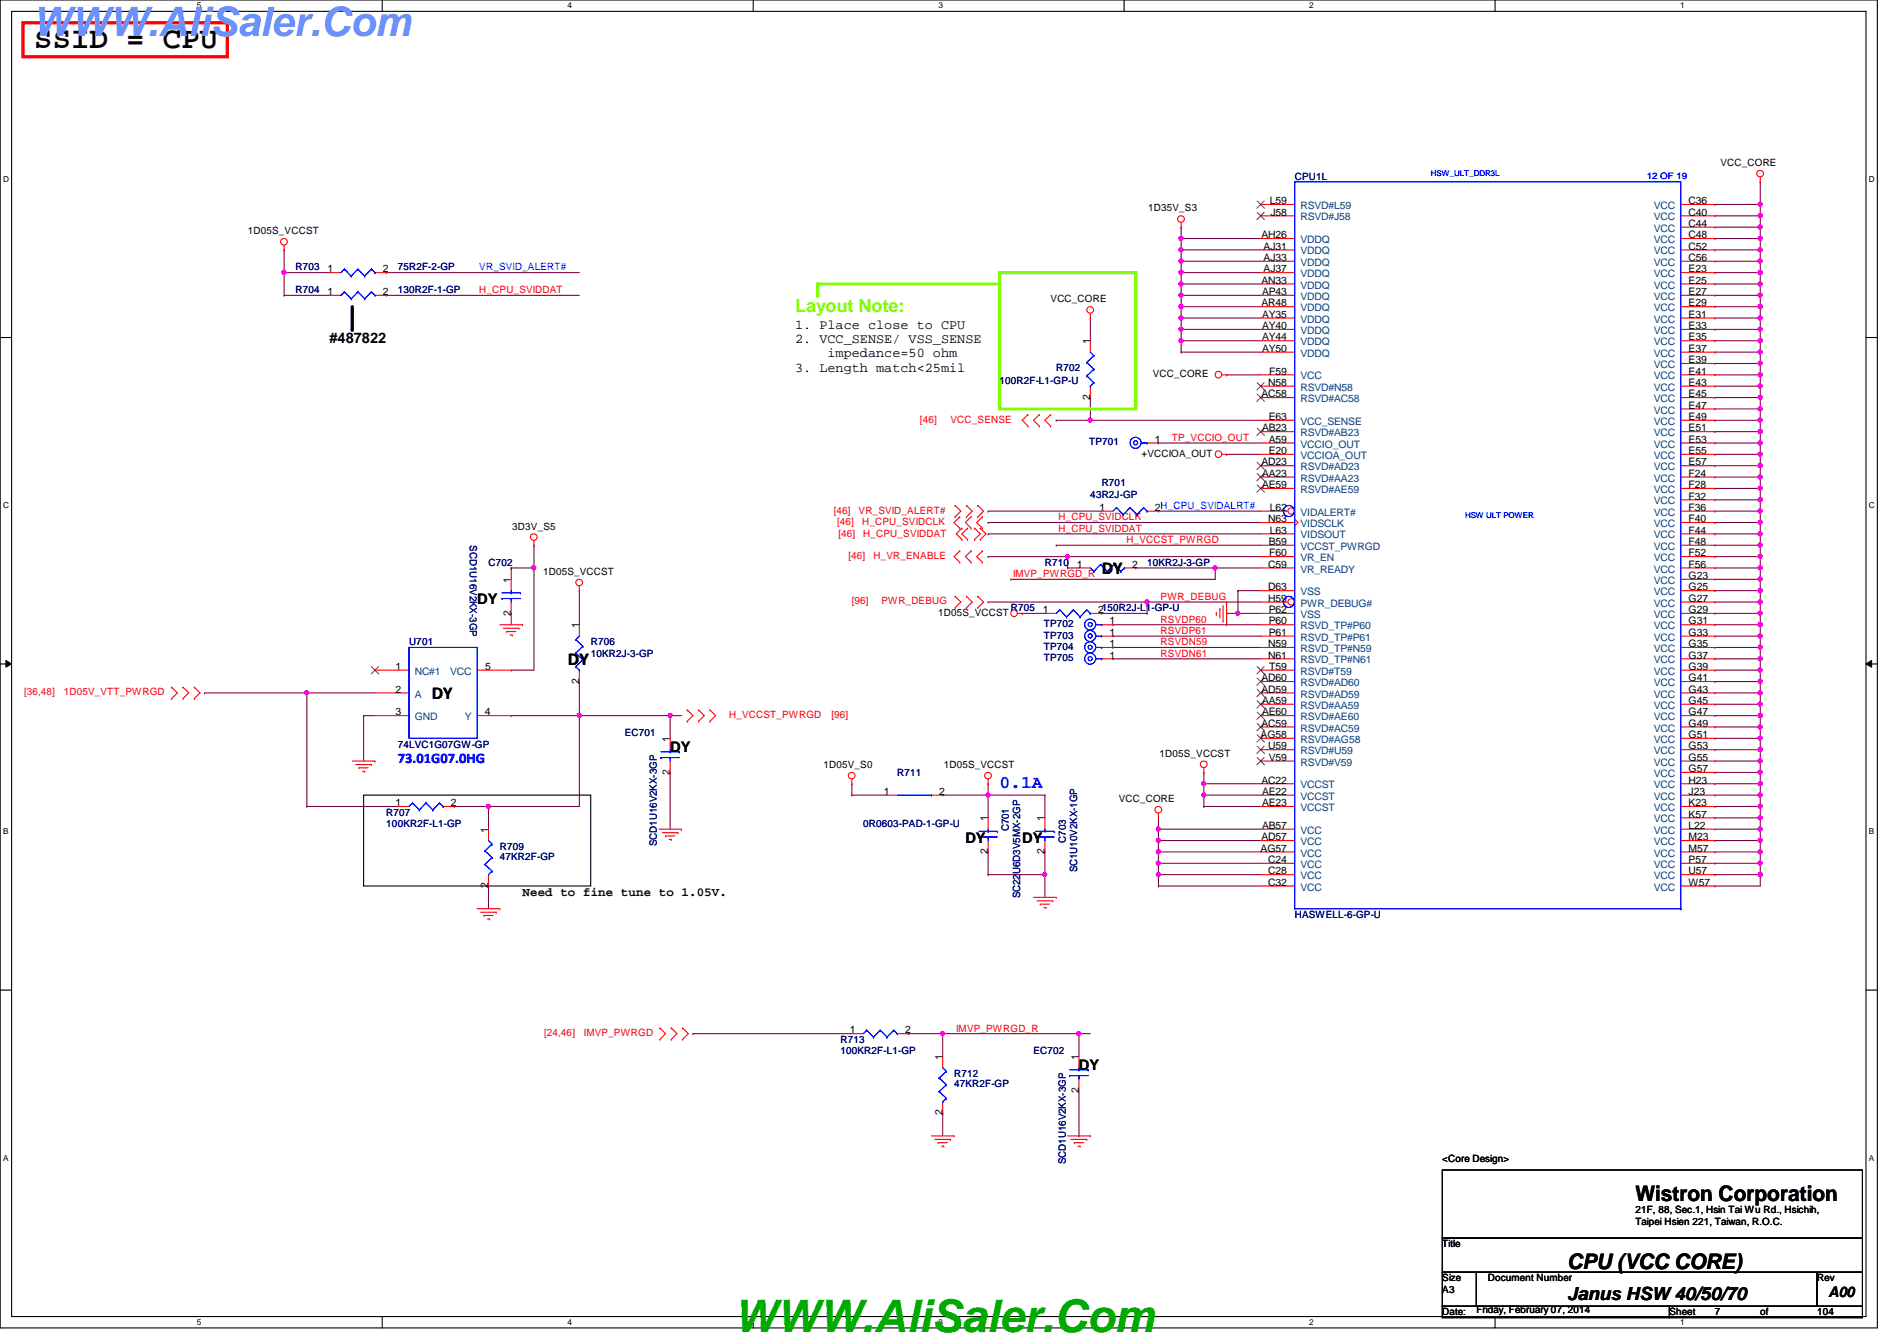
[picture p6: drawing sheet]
<svg xmlns="http://www.w3.org/2000/svg" width="297mm" height="210mm" viewBox="0 0 297 210" stroke-linecap="round" stroke-linejoin="round" font-family="sans-serif">
<defs><g id="words">
<text font-size="7.1" fill="#00ab00" x="114.9" y="208.6">WWW.AliSaler.Com</text>
<text font-size="6.3" fill="#6b91ff" x="5.1" y="5.6">WWW.AliSaler.Com</text>
<text font-size="4.8" x="5.4" y="7.6">SSID = CPU</text>
<g font-size="3.3">
<text x="256.1" y="188">Wistron Corporation</text>
<text x="245.4" y="198.6">CPU (VCC CORE)</text>
</g>
<text font-size="2.8" fill="#80ff00" x="124.5" y="48.9">Layout Note:</text>
<g font-size="2.8">
<text x="172.5" y="89.8">DY</text>
<text x="88.9" y="104.1">DY</text>
<text x="67.6" y="109.4">DY</text>
<text x="245.4" y="203.5">Janus HSW 40/50/70</text>
</g>
<text font-size="2.8" fill="#00f" x="156.5" y="123.3">0.1A</text>
<g font-size="2.3">
<text x="51.6" y="53.7">#487822</text>
<text x="74.7" y="94.6">DY</text>
<text x="104.9" y="117.7">DY</text>
<text x="151.2" y="131.9">DY</text>
<text x="160.1" y="131.9">DY</text>
<text x="168.9" y="167.5">DY</text>
<text x="286.3" y="203">A00</text>
</g>
<text font-size="2.3" fill="#00f" x="62.3" y="119.5">73.01G07.0HG</text>
<g font-size="2.1">
<text x="124.5" y="51.4">1. Place close to CPU</text>
<text x="124.5" y="53.7">2. VCC_SENSE/ VSS_SENSE</text>
<text x="124.5" y="58.2">3. Length match&lt;25mil</text>
<text x="129.6" y="55.9">impedance=50 ohm</text>
</g>
<text font-size="1.9" x="81.8" y="140.3">Need to fine tune to 1.05V.</text>
<g font-size="1.6" fill="#000080">
<text x="202.7" y="28.1">CPU1L</text>
<text x="46.3" y="45.9">R704</text>
<text x="46.3" y="42.3">R703</text>
<text x="62.3" y="45.9">130R2F-1-GP</text>
<text x="62.3" y="42.3">75R2F-2-GP</text>
<text x="165.4" y="58">R702</text>
<text x="156.5" y="60.1">100R2F-L1-GP-U</text>
<text x="170.6" y="69.7">TP701</text>
<text x="170.7" y="77.9">43R2J-GP</text>
<text x="172.5" y="76.1">R701</text>
<text x="73.6" y="85.3" transform="rotate(90 73.6 85.3)">SCD1U16V2KX-3GP</text>
<text x="76.5" y="88.6">C702</text>
<text x="163.6" y="88.6">R710</text>
<text x="179.6" y="88.6">10KR2J-3-GP</text>
<text x="158.3" y="95.7">R705</text>
<text x="64" y="101">U701</text>
<text x="92.5" y="101">R706</text>
<text x="163.4" y="99.9">TP703</text>
<text x="163.4" y="101.7">TP704</text>
<text x="163.4" y="98.2">TP702</text>
<text x="92.5" y="102.8">10KR2J-3-GP</text>
<text x="163.4" y="103.5">TP705</text>
<text x="62.3" y="117">74LVC1G07GW-GP</text>
<text x="97.8" y="115.2">EC701</text>
<text x="140.5" y="121.5">R711</text>
<text x="60.5" y="127.7">R707</text>
<text x="60.5" y="129.5">100KR2F-L1-GP</text>
<text x="135.2" y="129.5">0R0603-PAD-1-GP-U</text>
<text x="158" y="130.1" transform="rotate(-90 158 130.1)">C701</text>
<text x="166.9" y="131.9" transform="rotate(-90 166.9 131.9)">C703</text>
<text x="78.3" y="133">R709</text>
<text x="78.3" y="134.6">47KR2F-GP</text>
<text x="102.9" y="132.5" transform="rotate(-90 102.9 132.5)">SCD1U16V2KX-3GP</text>
<text x="168.7" y="136.6" transform="rotate(-90 168.7 136.6)">SC1U10V2KX-1GP</text>
<text x="159.8" y="140.6" transform="rotate(-90 159.8 140.6)">SC22U6D3V5MX-2GP</text>
<text x="202.7" y="143.7">HASWELL-6-GP-U</text>
<text x="131.6" y="163.2">R713</text>
<text x="131.6" y="165">100KR2F-L1-GP</text>
<text x="161.8" y="165">EC702</text>
<text x="149.4" y="168.6">R712</text>
<text x="149.4" y="170.2">47KR2F-GP</text>
<text x="166.9" y="182.2" transform="rotate(-90 166.9 182.2)">SCD1U16V2KX-3GP</text>
</g>
<g font-size="1.6">
<text x="269.4" y="26">VCC_CORE</text>
<text x="179.8" y="33.1">1D35V_S3</text>
<text x="198.8" y="32">L59</text>
<text x="198.9" y="33.7">J58</text>
<text x="264.4" y="32">C36</text>
<text x="264.4" y="33.7">C40</text>
<text x="264.4" y="35.5">C44</text>
<text x="38.8" y="36.7">1D05S_VCCST</text>
<text x="197.5" y="37.3">AH26</text>
<text x="197.9" y="40.9">AJ33</text>
<text x="197.9" y="39.1">AJ31</text>
<text x="264.4" y="40.9">C56</text>
<text x="264.4" y="37.3">C48</text>
<text x="264.4" y="39.1">C52</text>
<text x="51.3" y="46.2">1</text>
<text x="51.3" y="42.6">1</text>
<text x="59.9" y="46.2">2</text>
<text x="59.9" y="42.6">2</text>
<text x="164.5" y="47.3">VCC_CORE</text>
<text x="197.5" y="48">AR48</text>
<text x="197.5" y="44.4">AN33</text>
<text x="197.6" y="46.2">AP43</text>
<text x="197.9" y="42.6">AJ37</text>
<text x="264.4" y="46.2">E27</text>
<text x="264.4" y="48">E29</text>
<text x="264.4" y="42.6">E23</text>
<text x="264.4" y="44.4">E25</text>
<text x="170.7" y="53.9" transform="rotate(-90 170.7 53.9)">1</text>
<text x="197.6" y="53.3">AY44</text>
<text x="197.6" y="51.5">AY40</text>
<text x="197.6" y="49.7">AY35</text>
<text x="264.4" y="49.7">E31</text>
<text x="264.4" y="51.5">E33</text>
<text x="264.4" y="53.3">E35</text>
<text x="180.5" y="59.1">VCC_CORE</text>
<text x="197.6" y="55.1">AY50</text>
<text x="198.8" y="58.6">F59</text>
<text x="264.4" y="58.6">E41</text>
<text x="264.4" y="55.1">E37</text>
<text x="264.4" y="56.9">E39</text>
<text x="170.7" y="62.6" transform="rotate(-90 170.7 62.6)">2</text>
<text x="197.5" y="62.2">AC58</text>
<text x="198.6" y="60.4">N58</text>
<text x="198.7" y="65.7">E63</text>
<text x="264.4" y="64">E47</text>
<text x="264.4" y="65.7">E49</text>
<text x="264.4" y="60.4">E43</text>
<text x="264.4" y="62.2">E45</text>
<text x="178.7" y="71.5">+VCCIOA_OUT</text>
<text x="180.8" y="69.3">1</text>
<text x="197.6" y="67.5">AB23</text>
<text x="198.7" y="69.3">A59</text>
<text x="198.7" y="71.1">E20</text>
<text x="264.4" y="67.5">E51</text>
<text x="264.4" y="69.3">E53</text>
<text x="264.4" y="71.1">E55</text>
<text x="197.5" y="72.9">AD23</text>
<text x="197.6" y="74.6">AA23</text>
<text x="197.6" y="76.4">AE59</text>
<text x="264.4" y="76.4">F28</text>
<text x="264.4" y="74.6">F24</text>
<text x="264.4" y="72.9">E57</text>
<text x="80.2" y="82.9">3D3V_S5</text>
<text x="172.2" y="80">1</text>
<text x="180.8" y="80">2H_CPU_SVIDALRT#</text>
<text x="198.6" y="81.7">N63</text>
<text x="198.8" y="83.5">L63</text>
<text x="198.8" y="80">L62</text>
<text x="264.4" y="83.5">F44</text>
<text x="264.4" y="81.7">F40</text>
<text x="264.4" y="78.2">F32</text>
<text x="264.4" y="80">F36</text>
<text x="168.6" y="88.9">1</text>
<text x="177.3" y="88.9">2</text>
<text x="198.6" y="88.9">C59</text>
<text x="198.7" y="85.3">B59</text>
<text x="198.8" y="87.1">F60</text>
<text x="264.4" y="87.1">F52</text>
<text x="264.4" y="88.9">F56</text>
<text x="264.4" y="85.3">F48</text>
<text x="80" y="91.2" transform="rotate(-90 80 91.2)">1</text>
<text x="85" y="90">1D05S_VCCST</text>
<text x="163.3" y="96">1</text>
<text x="172" y="96">2150R2J-L1-GP-U</text>
<text x="198.6" y="92.4">D63</text>
<text x="198.6" y="94.2">H59</text>
<text x="198.7" y="96">P62</text>
<text x="264.4" y="96">G29</text>
<text x="264.4" y="94.2">G27</text>
<text x="264.4" y="92.4">G25</text>
<text x="264.4" y="90.6">G23</text>
<text x="80" y="96.4" transform="rotate(-90 80 96.4)">2</text>
<text x="90.7" y="98.3" transform="rotate(-90 90.7 98.3)">1</text>
<text x="146.9" y="96.4">1D05S_VCCST</text>
<text x="173.7" y="99.5">1</text>
<text x="173.7" y="101.3">1</text>
<text x="173.7" y="97.7">1</text>
<text x="198.6" y="101.3">N59</text>
<text x="198.7" y="97.7">P60</text>
<text x="198.7" y="99.5">P61</text>
<text x="264.4" y="101.3">G35</text>
<text x="264.4" y="99.5">G33</text>
<text x="264.4" y="97.7">G31</text>
<text x="61.9" y="104.9">1</text>
<text x="75.9" y="104.9">5</text>
<text x="90.7" y="107" transform="rotate(-90 90.7 107)">2</text>
<text x="173.7" y="103.1">1</text>
<text x="197.5" y="106.6">AD60</text>
<text x="198.6" y="103.1">N61</text>
<text x="198.8" y="104.9">T59</text>
<text x="264.4" y="104.9">G39</text>
<text x="264.4" y="106.6">G41</text>
<text x="264.4" y="103.1">G37</text>
<text x="61.9" y="108.4">2</text>
<text x="61.9" y="112">3</text>
<text x="75.9" y="112">4</text>
<text x="197.5" y="113.7">AC59</text>
<text x="197.5" y="108.4">AD59</text>
<text x="197.6" y="110.2">AA59</text>
<text x="197.6" y="112">AE60</text>
<text x="264.4" y="113.7">G49</text>
<text x="264.4" y="110.2">G45</text>
<text x="264.4" y="112">G47</text>
<text x="264.4" y="108.4">G43</text>
<text x="104.9" y="116.1" transform="rotate(-90 104.9 116.1)">1</text>
<text x="181.6" y="118.4">1D05S_VCCST</text>
<text x="197.4" y="115.5">AG58</text>
<text x="198.6" y="117.3">U59</text>
<text x="198.7" y="119.1">V59</text>
<text x="264.4" y="119.1">G55</text>
<text x="264.4" y="115.5">G51</text>
<text x="264.4" y="117.3">G53</text>
<text x="104.9" y="121.2" transform="rotate(-90 104.9 121.2)">2</text>
<text x="128.9" y="120.2">1D05V_S0</text>
<text x="138.4" y="124.4">1</text>
<text x="147.1" y="124.4">2</text>
<text x="147.8" y="120.2">1D05S_VCCST</text>
<text x="175.2" y="125.6">VCC_CORE</text>
<text x="197.5" y="122.6">AC22</text>
<text x="197.6" y="124.4">AE22</text>
<text x="264.4" y="122.6">H23</text>
<text x="264.4" y="124.4">J23</text>
<text x="264.4" y="120.9">G57</text>
<text x="61.9" y="126.2">1</text>
<text x="70.6" y="126.2">2</text>
<text x="76.5" y="130.3" transform="rotate(-90 76.5 130.3)">1</text>
<text x="154.7" y="128.6" transform="rotate(-90 154.7 128.6)">1</text>
<text x="163.6" y="128.6" transform="rotate(-90 163.6 128.6)">1</text>
<text x="197.5" y="131.5">AD57</text>
<text x="197.6" y="129.8">AB57</text>
<text x="197.6" y="126.2">AE23</text>
<text x="264.4" y="131.5">M23</text>
<text x="264.4" y="129.8">L22</text>
<text x="264.4" y="128">K57</text>
<text x="264.4" y="126.2">K23</text>
<text x="154.7" y="133.7" transform="rotate(-90 154.7 133.7)">2</text>
<text x="163.6" y="133.7" transform="rotate(-90 163.6 133.7)">2</text>
<text x="197.4" y="133.3">AG57</text>
<text x="198.6" y="135.1">C24</text>
<text x="198.6" y="136.9">C28</text>
<text x="264.4" y="136.9">U57</text>
<text x="264.4" y="133.3">M57</text>
<text x="264.4" y="135.1">P57</text>
<text x="76.5" y="139" transform="rotate(-90 76.5 139)">2</text>
<text x="198.6" y="138.6">C32</text>
<text x="264.4" y="138.6">W57</text>
<text x="133.1" y="161.8">1</text>
<text x="141.7" y="161.8">2</text>
<text x="147.6" y="165.9" transform="rotate(-90 147.6 165.9)">1</text>
<text x="168.9" y="165.9" transform="rotate(-90 168.9 165.9)">1</text>
<text x="168.9" y="171" transform="rotate(-90 168.9 171)">2</text>
<text x="147.6" y="174.6" transform="rotate(-90 147.6 174.6)">2</text>
<text x="225.8" y="181.9">&lt;Core Design&gt;</text>
<text x="256.1" y="189.9">21F, 88, Sec.1, Hsin Tai Wu Rd., Hsichih,</text>
<text x="256.1" y="191.7">Taipei Hsien 221, Taiwan, R.O.C.</text>
<text x="225.8" y="195.2">Title</text>
<text x="225.8" y="200.6">Size</text>
<text x="225.8" y="202.4">A3</text>
<text x="233" y="200.6">Document Number</text>
<text x="284.5" y="200.6">Rev</text>
<text x="225.8" y="205.9">Date:</text>
<text x="231.2" y="205.6">Friday, February 07, 2014</text>
<text x="261.4" y="205.9">Sheet</text>
<text x="268.5" y="205.9">7</text>
<text x="275.6" y="205.9">of</text>
<text x="284.5" y="205.9">104</text>
</g>
<g font-size="1.6" fill="#004080">
<text x="203.6" y="34.5">RSVD#J58</text>
<text x="203.6" y="32.7">RSVD#L59</text>
<text x="258.9" y="32.7">VCC</text>
<text x="258.9" y="34.5">VCC</text>
<text x="203.6" y="41.6">VDDQ</text>
<text x="203.6" y="39.8">VDDQ</text>
<text x="203.6" y="38.1">VDDQ</text>
<text x="258.9" y="41.6">VCC</text>
<text x="258.9" y="38.1">VCC</text>
<text x="258.9" y="39.8">VCC</text>
<text x="258.9" y="36.3">VCC</text>
<text x="203.6" y="46.9">VDDQ</text>
<text x="203.6" y="45.2">VDDQ</text>
<text x="203.6" y="43.4">VDDQ</text>
<text x="258.9" y="46.9">VCC</text>
<text x="258.9" y="43.4">VCC</text>
<text x="258.9" y="45.2">VCC</text>
<text x="203.6" y="52.3">VDDQ</text>
<text x="203.6" y="50.5">VDDQ</text>
<text x="203.6" y="48.7">VDDQ</text>
<text x="258.9" y="50.5">VCC</text>
<text x="258.9" y="52.3">VCC</text>
<text x="258.9" y="48.7">VCC</text>
<text x="203.6" y="59.4">VCC</text>
<text x="203.6" y="54.1">VDDQ</text>
<text x="203.6" y="55.8">VDDQ</text>
<text x="258.9" y="59.4">VCC</text>
<text x="258.9" y="55.8">VCC</text>
<text x="258.9" y="57.6">VCC</text>
<text x="258.9" y="54.1">VCC</text>
<text x="203.6" y="62.9">RSVD#AC58</text>
<text x="203.6" y="61.2">RSVD#N58</text>
<text x="258.9" y="64.7">VCC</text>
<text x="258.9" y="61.2">VCC</text>
<text x="258.9" y="62.9">VCC</text>
<text x="203.6" y="70.1">VCCIO_OUT</text>
<text x="203.6" y="71.8">VCCIOA_OUT</text>
<text x="203.6" y="68.3">RSVD#AB23</text>
<text x="203.6" y="66.5">VCC_SENSE</text>
<text x="258.9" y="68.3">VCC</text>
<text x="258.9" y="70.1">VCC</text>
<text x="258.9" y="71.8">VCC</text>
<text x="258.9" y="66.5">VCC</text>
<text x="203.6" y="73.6">RSVD#AD23</text>
<text x="203.6" y="75.4">RSVD#AA23</text>
<text x="203.6" y="77.2">RSVD#AE59</text>
<text x="258.9" y="77.2">VCC</text>
<text x="258.9" y="75.4">VCC</text>
<text x="258.9" y="73.6">VCC</text>
<text x="203.6" y="82.5">VIDSCLK</text>
<text x="203.6" y="80.7">VIDALERT#</text>
<text x="258.9" y="82.5">VCC</text>
<text x="258.9" y="79">VCC</text>
<text x="258.9" y="80.7">VCC</text>
<text x="203.6" y="86.1">VCCST_PWRGD</text>
<text x="203.6" y="89.6">VR_READY</text>
<text x="203.6" y="87.8">VR_EN</text>
<text x="203.6" y="84.3">VIDSOUT</text>
<text x="258.9" y="87.8">VCC</text>
<text x="258.9" y="89.6">VCC</text>
<text x="258.9" y="86.1">VCC</text>
<text x="258.9" y="84.3">VCC</text>
<text x="203.6" y="93.2">VSS</text>
<text x="203.6" y="95">PWR_DEBUG#</text>
<text x="258.9" y="95">VCC</text>
<text x="258.9" y="93.2">VCC</text>
<text x="258.9" y="91.4">VCC</text>
<text x="203.6" y="96.7">VSS</text>
<text x="203.6" y="98.5">RSVD_TP#P60</text>
<text x="203.6" y="100.3">RSVD_TP#P61</text>
<text x="258.9" y="100.3">VCC</text>
<text x="258.9" y="96.7">VCC</text>
<text x="258.9" y="98.5">VCC</text>
<text x="64.9" y="105.6">NC#1</text>
<text x="70.5" y="105.6">VCC</text>
<text x="203.6" y="102.1">RSVD_TP#N59</text>
<text x="203.6" y="103.8">RSVD_TP#N61</text>
<text x="203.6" y="105.6">RSVD#T59</text>
<text x="203.6" y="107.4">RSVD#AD60</text>
<text x="258.9" y="105.6">VCC</text>
<text x="258.9" y="107.4">VCC</text>
<text x="258.9" y="103.8">VCC</text>
<text x="258.9" y="102.1">VCC</text>
<text x="64.9" y="109.2">A</text>
<text x="64.9" y="112.7">GND</text>
<text x="72.8" y="112.7">Y</text>
<text x="203.6" y="111">RSVD#AA59</text>
<text x="203.6" y="112.7">RSVD#AE60</text>
<text x="203.6" y="109.2">RSVD#AD59</text>
<text x="258.9" y="111">VCC</text>
<text x="258.9" y="112.7">VCC</text>
<text x="258.9" y="109.2">VCC</text>
<text x="203.6" y="118.1">RSVD#U59</text>
<text x="203.6" y="119.8">RSVD#V59</text>
<text x="203.6" y="116.3">RSVD#AG58</text>
<text x="203.6" y="114.5">RSVD#AC59</text>
<text x="258.9" y="119.8">VCC</text>
<text x="258.9" y="114.5">VCC</text>
<text x="258.9" y="116.3">VCC</text>
<text x="258.9" y="118.1">VCC</text>
<text x="203.6" y="123.4">VCCST</text>
<text x="203.6" y="125.2">VCCST</text>
<text x="258.9" y="123.4">VCC</text>
<text x="258.9" y="125.2">VCC</text>
<text x="258.9" y="121.6">VCC</text>
<text x="203.6" y="130.5">VCC</text>
<text x="203.6" y="127">VCCST</text>
<text x="258.9" y="130.5">VCC</text>
<text x="258.9" y="128.7">VCC</text>
<text x="258.9" y="127">VCC</text>
<text x="203.6" y="135.8">VCC</text>
<text x="203.6" y="137.6">VCC</text>
<text x="203.6" y="134.1">VCC</text>
<text x="203.6" y="132.3">VCC</text>
<text x="258.9" y="137.6">VCC</text>
<text x="258.9" y="132.3">VCC</text>
<text x="258.9" y="134.1">VCC</text>
<text x="258.9" y="135.8">VCC</text>
<text x="203.6" y="139.4">VCC</text>
<text x="258.9" y="139.4">VCC</text>
</g>
<text font-size="1.6" fill="#00f" x="75.1" y="42.3">VR_SVID_ALERT#</text>
<g font-size="1.6" fill="#f00">
<text x="75.1" y="45.9">H_CPU_SVIDDAT</text>
<text x="144.1" y="66.2">[46]</text>
<text x="148.8" y="66.2">VCC_SENSE</text>
<text x="183.5" y="69">TP_VCCIO_OUT</text>
<text x="130.6" y="80.4">[46]</text>
<text x="131.1" y="82.2">[46]</text>
<text x="134.4" y="80.4">VR_SVID_ALERT#</text>
<text x="135" y="82.2">H_CPU_SVIDCLK</text>
<text x="165.7" y="81.4">H_CPU_SVIDCLK</text>
<text x="165.7" y="83.2">H_CPU_SVIDDAT</text>
<text x="131.3" y="84.1">[46]</text>
<text x="132.8" y="87.5">[46]</text>
<text x="135.2" y="84.1">H_CPU_SVIDDAT</text>
<text x="136.8" y="87.5">H_VR_ENABLE</text>
<text x="176.4" y="85">H_VCCST_PWRGD</text>
<text x="133.4" y="94.6">[96]</text>
<text x="138" y="94.6">PWR_DEBUG</text>
<text x="158.6" y="90.3">IMVP_PWRGD_R</text>
<text x="181.7" y="93.9">PWR_DEBUG</text>
<text x="181.7" y="97.5">RSVDP60</text>
<text x="181.7" y="99.2">RSVDP61</text>
<text x="181.7" y="101">RSVDN59</text>
<text x="181.7" y="102.8">RSVDN61</text>
<text x="3.8" y="108.8">[36,48]</text>
<text x="10" y="108.8">1D05V_VTT_PWRGD</text>
<text x="114.2" y="112.4">H_VCCST_PWRGD</text>
<text x="130.2" y="112.4">[96]</text>
<text x="149.7" y="161.5">IMVP_PWRGD_R</text>
<text x="85.2" y="162.2">[24,46]</text>
<text x="91.4" y="162.2">IMVP_PWRGD</text>
</g>
<text font-size="1.4" fill="#00f" x="257.8" y="28">12 OF 19</text>
<g font-size="1.3">
<text x="30.8" y="1.3">5</text>
<text x="88.9" y="1.3">4</text>
<text x="146.9" y="1.3">3</text>
<text x="205" y="1.3">2</text>
<text x="263.1" y="1.3">1</text>
<text x=".5" y="28.4">D</text>
<text x="292.6" y="28.4">D</text>
<text x=".5" y="79.5">C</text>
<text x="292.6" y="79.5">C</text>
<text x=".5" y="130.6">B</text>
<text x="292.6" y="130.6">B</text>
<text x=".5" y="181.7">A</text>
<text x="292.6" y="181.7">A</text>
<text x="30.8" y="207.4">5</text>
<text x="88.9" y="207.4">4</text>
<text x="146.9" y="207.4">3</text>
<text x="205" y="207.4">2</text>
<text x="263.1" y="207.4">1</text>
</g>
<g font-size="1.3" fill="#00f">
<text x="224.1" y="27.5">HSW_ULT_DDR3L</text>
<text x="229.4" y="81.2">HSW ULT POWER</text>
</g>
</g></defs>
<path d="M0 0h294v207.9h-294zM1.8 1.8h290.4v204.3h-290.4z" fill="none" stroke="#000" stroke-width=".17"/>
<g fill="#fff">
<path d="M30.8 .2h.7v1.4h-.7z"/>
<path d="M30.8 206.2h.7v1.4h-.7z"/>
</g>
<path d="M59.9 0v1.8M59.9 206.1v1.8" fill="none" stroke="#000" stroke-width=".17"/>
<g fill="#fff">
<path d="M88.9 .2h.6v1.4h-.6z"/>
<path d="M88.9 206.2h.6v1.4h-.6z"/>
</g>
<path d="M117.9 0v1.8M117.9 206.1v1.8" fill="none" stroke="#000" stroke-width=".17"/>
<g fill="#fff">
<path d="M146.9 .2h.7v1.4h-.7z"/>
<path d="M146.9 206.2h.7v1.4h-.7z"/>
</g>
<path d="M176 0v1.8M176 206.1v1.8" fill="none" stroke="#000" stroke-width=".17"/>
<g fill="#fff">
<path d="M205 .2h.7v1.4h-.7z"/>
<path d="M205 206.2h.7v1.4h-.7z"/>
</g>
<path d="M234.1 0v1.8M234.1 206.1v1.8" fill="none" stroke="#000" stroke-width=".17"/>
<g fill="#fff">
<path d="M263.1 .2h.7v1.4h-.7z"/>
<path d="M263.1 206.2h.7v1.4h-.7z"/>
<path d="M.5 27.3h.9v1.4h-.9z"/>
<path d="M292.6 27.3h.9v1.4h-.9z"/>
<path d="M.5 78.4h.9v1.4h-.9z"/>
<path d="M292.6 78.4h.9v1.4h-.9z"/>
</g>
<path d="M0 52.8h1.8M292.2 52.8h1.8" fill="none" stroke="#000" stroke-width=".17"/>
<g fill="#fff">
<path d="M.5 129.5h.8v1.4h-.8z"/>
<path d="M292.6 129.5h.9v1.4h-.9z"/>
</g>
<path d="M0 103.9h1.8M292.2 103.9h1.8" fill="none" stroke="#000" stroke-width=".17"/>
<path d="M.9 103.4l.9 .5-.9 .5zM292.2 103.9l.9-.5v1z" fill="#000"/>
<path d="M.9 103.4l.9 .5-.9 .5zM292.2 103.9l.9-.5v1z" fill="none" stroke="#000" stroke-width=".16"/>
<g fill="#fff">
<path d="M.5 180.5h.8v1.4h-.8z"/>
<path d="M292.6 180.5h.9v1.4h-.9z"/>
</g>
<path d="M0 155h1.8M292.2 155h1.8" fill="none" stroke="#000" stroke-width=".17"/>
<path d="M44.5 42.7h.1M44.5 42.7h7.1M181.4 69.3h.1M181.4 69.3h16M154.7 87.1h12.5M154.7 87.1h.1M167.2 87.1h.1M167.2 87.1v1.8M275.6 128h.1M275.6 128v1.8" fill="none" stroke="#800040" stroke-width=".17"/>
<circle cx="275.6" cy="128" r=".32" fill="#f0f"/>
<circle cx="275.6" cy="128" r=".32" fill="none" stroke="#f0f" stroke-width=".17"/>
<path d="M275.6 115.6h.1M275.6 115.6v1.7" fill="none" stroke="#800040" stroke-width=".17"/>
<circle cx="275.6" cy="115.5" r=".32" fill="#f0f"/>
<circle cx="275.6" cy="115.5" r=".32" fill="none" stroke="#f0f" stroke-width=".17"/>
<path d="M275.6 40.9h.1M275.6 40.9v1.8" fill="none" stroke="#800040" stroke-width=".17"/>
<circle cx="275.6" cy="40.9" r=".32" fill="#f0f"/>
<circle cx="275.6" cy="40.9" r=".32" fill="none" stroke="#f0f" stroke-width=".17"/>
<path d="M275.6 80h.1M275.6 88.9h.1M275.6 80v1.8M275.6 88.9v1.8" fill="none" stroke="#800040" stroke-width=".17"/>
<circle cx="275.6" cy="88.9" r=".32" fill="#f0f"/>
<circle cx="275.6" cy="88.9" r=".32" fill="none" stroke="#f0f" stroke-width=".17"/>
<path d="M275.6 74.7h.1M275.6 74.7v1.8" fill="none" stroke="#800040" stroke-width=".17"/>
<circle cx="275.6" cy="74.6" r=".32" fill="#f0f"/>
<circle cx="275.6" cy="74.6" r=".32" fill="none" stroke="#f0f" stroke-width=".17"/>
<path d="M275.6 48h.1M275.6 48v1.8" fill="none" stroke="#800040" stroke-width=".17"/>
<circle cx="275.6" cy="48" r=".32" fill="#f0f"/>
<circle cx="275.6" cy="48" r=".32" fill="none" stroke="#f0f" stroke-width=".17"/>
<path d="M275.6 126.2h.1M275.6 126.2v1.8" fill="none" stroke="#800040" stroke-width=".17"/>
<circle cx="275.6" cy="126.2" r=".32" fill="#f0f"/>
<circle cx="275.6" cy="126.2" r=".32" fill="none" stroke="#f0f" stroke-width=".17"/>
<path d="M275.6 67.6h.1M275.6 67.6v1.7" fill="none" stroke="#800040" stroke-width=".17"/>
<circle cx="275.6" cy="67.5" r=".32" fill="#f0f"/>
<circle cx="275.6" cy="67.5" r=".32" fill="none" stroke="#f0f" stroke-width=".17"/>
<path d="M275.6 104.9h.1M275.6 104.9v1.8M275.6 133.3h.1M275.6 133.4v1.7" fill="none" stroke="#800040" stroke-width=".17"/>
<circle cx="275.6" cy="133.3" r=".32" fill="#f0f"/>
<circle cx="275.6" cy="133.3" r=".32" fill="none" stroke="#f0f" stroke-width=".17"/>
<path d="M275.6 37.3h.1M275.6 37.3v1.8" fill="none" stroke="#800040" stroke-width=".17"/>
<circle cx="275.6" cy="37.3" r=".32" fill="#f0f"/>
<circle cx="275.6" cy="37.3" r=".32" fill="none" stroke="#f0f" stroke-width=".17"/>
<path d="M275.6 64h.1M275.6 64v1.8" fill="none" stroke="#800040" stroke-width=".17"/>
<circle cx="275.6" cy="64" r=".32" fill="#f0f"/>
<circle cx="275.6" cy="64" r=".32" fill="none" stroke="#f0f" stroke-width=".17"/>
<path d="M275.6 51.6h.1M275.6 51.6v1.7" fill="none" stroke="#800040" stroke-width=".17"/>
<circle cx="275.6" cy="51.5" r=".32" fill="#f0f"/>
<circle cx="275.6" cy="51.5" r=".32" fill="none" stroke="#f0f" stroke-width=".17"/>
<g fill="none" stroke="#800040" stroke-width=".17">
<path d="M268.5 58.7h7.1M268.5 58.7h.1M268.5 51.6h.1M275.6 49.8h.1M275.6 49.8v1.8h-7.1M268.5 62.2h7.1M268.5 67.6h7.1M268.5 69.3h7.1M268.5 62.2h.1M268.5 67.6h.1M268.5 69.3h.1M275.6 92.5h.1"/>
<path d="M275.6 92.5v1.7"/>
</g>
<circle cx="275.6" cy="69.3" r=".32" fill="#f0f"/>
<circle cx="275.6" cy="69.3" r=".32" fill="none" stroke="#f0f" stroke-width=".17"/>
<path d="M268.5 56.9h7.1M268.5 55.1h7.1M268.5 53.3h7.1M268.5 56.9h.1M268.5 55.1h.1M268.5 53.3h.1" fill="none" stroke="#800040" stroke-width=".17"/>
<circle cx="275.6" cy="53.3" r=".32" fill="#f0f"/>
<circle cx="275.6" cy="53.3" r=".32" fill="none" stroke="#f0f" stroke-width=".17"/>
<path d="M185 44.4h.1M185 44.4h12.4M268.5 60.5h7.1M268.5 65.8h7.1M268.5 64h7.1M268.5 60.5h.1M268.5 65.8h.1M268.5 64h.1" fill="none" stroke="#800040" stroke-width=".17"/>
<circle cx="184.9" cy="44.4" r=".32" fill="#f0f"/>
<circle cx="184.9" cy="44.4" r=".32" fill="none" stroke="#f0f" stroke-width=".17"/>
<g fill="none" stroke="#800040" stroke-width=".17">
<path d="M192.1 58.7h.1M192.1 58.7h5.3M154.7 94.2h24.9M154.7 94.2h.1M165.4 85.3h.1M165.4 85.3h32M181.4 135.1h.1M181.4 135.1h16M142.3 161.8h5.3M142.3 161.8h.1M147.6 161.8h.1M147.6 174.2h.1"/>
<path d="M147.6 161.8v3.6M147.6 174.2v3.6"/>
</g>
<circle cx="181.4" cy="135.1" r=".32" fill="#f0f"/>
<circle cx="181.4" cy="135.1" r=".32" fill="none" stroke="#f0f" stroke-width=".17"/>
<path d="M170.7 65.8h.1M170.7 65.8h26.7M158.3 90.7h.1M158.3 90.7h32" fill="none" stroke="#800040" stroke-width=".17"/>
<circle cx="170.7" cy="65.8" r=".32" fill="#f0f"/>
<circle cx="170.7" cy="65.8" r=".32" fill="none" stroke="#f0f" stroke-width=".17"/>
<path d="M172.5 96h.1M172.5 96h7.1M268.5 106.7h7.1M268.5 106.7h.1" fill="none" stroke="#800040" stroke-width=".17"/>
<circle cx="275.6" cy="106.7" r=".32" fill="#f0f"/>
<circle cx="275.6" cy="106.7" r=".32" fill="none" stroke="#f0f" stroke-width=".17"/>
<path d="M160.1 96h3.5M160.1 96h.1M268.5 97.8h7.1M268.5 96h7.1M268.5 94.2h7.1M268.5 92.5h7.1M268.5 97.8h.1M268.5 96h.1M268.5 94.2h.1M268.5 92.5h.1M268.5 108.5h7.1M268.5 108.5h.1" fill="none" stroke="#800040" stroke-width=".17"/>
<circle cx="275.6" cy="92.4" r=".32" fill="#f0f"/>
<circle cx="275.6" cy="92.4" r=".32" fill="none" stroke="#f0f" stroke-width=".17"/>
<g fill="none" stroke="#800040" stroke-width=".17">
<path d="M268.5 72.9h7.1M268.5 78.2h7.1M268.5 72.9h.1M268.5 78.2h.1M268.5 99.6h7.1M268.5 80h7.1M268.5 85.3h7.1M268.5 83.6h7.1M268.5 81.8h7.1M268.5 87.1h7.1M268.5 90.7h7.1M268.5 99.6h.1"/>
<path d="M268.5 80h.1M268.5 85.3h.1M268.5 83.6h.1M268.5 81.8h.1M268.5 87.1h.1M268.5 90.7h.1M268.5 104.9h7.1M268.5 103.1h7.1M268.5 101.3h7.1M268.5 104.9h.1M268.5 103.1h.1M268.5 101.3h.1"/>
</g>
<circle cx="275.6" cy="90.7" r=".32" fill="#f0f"/>
<circle cx="275.6" cy="90.7" r=".32" fill="none" stroke="#f0f" stroke-width=".17"/>
<path d="M268.5 71.1h7.1M268.5 76.5h7.1M268.5 71.1h.1M268.5 76.5h.1M268.5 88.9h7.1M268.5 88.9h.1" fill="none" stroke="#800040" stroke-width=".17"/>
<circle cx="275.6" cy="76.4" r=".32" fill="#f0f"/>
<circle cx="275.6" cy="76.4" r=".32" fill="none" stroke="#f0f" stroke-width=".17"/>
<path d="M185 46.2h.1M185 46.2h12.4M268.5 74.7h7.1M268.5 74.7h.1M154.7 81.8h.1M154.7 81.8h42.7" fill="none" stroke="#800040" stroke-width=".17"/>
<circle cx="184.9" cy="46.2" r=".32" fill="#f0f"/>
<circle cx="184.9" cy="46.2" r=".32" fill="none" stroke="#f0f" stroke-width=".17"/>
<path d="M185 51.6h.1M185 51.6h12.4" fill="none" stroke="#800040" stroke-width=".17"/>
<circle cx="184.9" cy="51.5" r=".32" fill="#f0f"/>
<circle cx="184.9" cy="51.5" r=".32" fill="none" stroke="#f0f" stroke-width=".17"/>
<path d="M185 49.8h.1M185 49.8h12.4" fill="none" stroke="#800040" stroke-width=".17"/>
<circle cx="184.9" cy="49.8" r=".32" fill="#f0f"/>
<circle cx="184.9" cy="49.8" r=".32" fill="none" stroke="#f0f" stroke-width=".17"/>
<path d="M185 48h.1M185 48h12.4" fill="none" stroke="#800040" stroke-width=".17"/>
<circle cx="184.9" cy="48" r=".32" fill="#f0f"/>
<circle cx="184.9" cy="48" r=".32" fill="none" stroke="#f0f" stroke-width=".17"/>
<path d="M185 53.3h.1M185 53.3h12.4" fill="none" stroke="#800040" stroke-width=".17"/>
<circle cx="184.9" cy="53.3" r=".32" fill="#f0f"/>
<circle cx="184.9" cy="53.3" r=".32" fill="none" stroke="#f0f" stroke-width=".17"/>
<path d="M275.6 28.4h.1M275.6 28.4v3.6M188.5 124.5h.1M188.5 124.5h8.9" fill="none" stroke="#800040" stroke-width=".17"/>
<circle cx="188.5" cy="124.4" r=".32" fill="#f0f"/>
<circle cx="188.5" cy="124.4" r=".32" fill="none" stroke="#f0f" stroke-width=".17"/>
<path d="M185 39.1h.1M185 39.1h12.4M170.7 49.8h.1M170.7 49.8v3.5" fill="none" stroke="#800040" stroke-width=".17"/>
<circle cx="184.9" cy="39.1" r=".32" fill="#f0f"/>
<circle cx="184.9" cy="39.1" r=".32" fill="none" stroke="#f0f" stroke-width=".17"/>
<path d="M60.5 42.7h30.2M60.5 42.7h.1M181.4 136.9h.1M181.4 136.9h16" fill="none" stroke="#800040" stroke-width=".17"/>
<circle cx="181.4" cy="136.9" r=".32" fill="#f0f"/>
<circle cx="181.4" cy="136.9" r=".32" fill="none" stroke="#f0f" stroke-width=".17"/>
<g fill="none" stroke="#800040" stroke-width=".17">
<path d="M177.8 88.9h12.5M177.8 88.9h.1M190.3 88.9h.1M190.3 88.9v1.8M268.5 117.3h7.1M268.5 117.3h.1M268.5 131.6h7.1M268.5 138.7h7.1M268.5 136.9h7.1M268.5 122.7h7.1M268.5 120.9h7.1M268.5 126.2h7.1"/>
<path d="M268.5 131.6h.1M268.5 138.7h.1M268.5 136.9h.1M268.5 122.7h.1M268.5 120.9h.1M268.5 126.2h.1"/>
</g>
<circle cx="275.6" cy="117.3" r=".32" fill="#f0f"/>
<circle cx="275.6" cy="117.3" r=".32" fill="none" stroke="#f0f" stroke-width=".17"/>
<path d="M268.5 129.8h7.1M268.5 135.1h7.1M268.5 129.8h.1M268.5 135.1h.1" fill="none" stroke="#800040" stroke-width=".17"/>
<circle cx="275.6" cy="135.1" r=".32" fill="#f0f"/>
<circle cx="275.6" cy="135.1" r=".32" fill="none" stroke="#f0f" stroke-width=".17"/>
<g fill="none" stroke="#800040" stroke-width=".17">
<path d="M185 37.3h.1M185 39.1h.1M185 37.3v17.8M185 53.3h.1M185 42.7h.1M185 51.6h.1M185 46.2h.1M185 48h.1M185 49.8h.1M185 40.9h.1M185 44.4h.1M268.5 110.2h7.1"/>
<path d="M268.5 115.6h7.1M268.5 113.8h7.1M268.5 112h7.1M268.5 119.1h7.1M268.5 110.2h.1M268.5 115.6h.1M268.5 113.8h.1M268.5 112h.1M268.5 119.1h.1M188.5 122.7h.1M188.5 122.7h8.9M268.5 133.3h7.1"/>
<path d="M268.5 128h7.1M268.5 124.5h7.1M268.5 133.3h.1M268.5 128h.1M268.5 124.5h.1"/>
</g>
<circle cx="188.5" cy="122.7" r=".32" fill="#f0f"/>
<circle cx="188.5" cy="122.7" r=".32" fill="none" stroke="#f0f" stroke-width=".17"/>
<path d="M44.5 46.2h.1M44.5 42.7h.1M44.5 42.7v3.5M44.5 46.2h7.1" fill="none" stroke="#800040" stroke-width=".17"/>
<circle cx="44.5" cy="42.6" r=".32" fill="#f0f"/>
<circle cx="44.5" cy="42.6" r=".32" fill="none" stroke="#f0f" stroke-width=".17"/>
<path d="M185 40.9h.1M185 40.9h12.4M188.5 126.2h.1M188.5 126.2h8.9" fill="none" stroke="#800040" stroke-width=".17"/>
<circle cx="184.9" cy="40.9" r=".32" fill="#f0f"/>
<circle cx="184.9" cy="40.9" r=".32" fill="none" stroke="#f0f" stroke-width=".17"/>
<path d="M193.8 92.5h.1M193.8 92.5h3.6M181.4 129.8h.1M181.4 129.8h16" fill="none" stroke="#800040" stroke-width=".17"/>
<circle cx="181.4" cy="129.8" r=".32" fill="#f0f"/>
<circle cx="181.4" cy="129.8" r=".32" fill="none" stroke="#f0f" stroke-width=".17"/>
<path d="M193.8 92.5h.1M193.8 92.5v3.5M181.4 138.7h.1M181.4 138.7h16" fill="none" stroke="#800040" stroke-width=".17"/>
<circle cx="193.8" cy="96" r=".32" fill="#f0f"/>
<circle cx="193.8" cy="96" r=".32" fill="none" stroke="#f0f" stroke-width=".17"/>
<path d="M44.5 39.1h.1M44.5 39.1v3.6M167.2 87.1h.1M167.2 87.1h30.2M181.4 133.3h.1M181.4 135.1h.1M181.4 136.9h.1M181.4 131.6h.1M181.4 131.6v7.1" fill="none" stroke="#800040" stroke-width=".17"/>
<circle cx="167.1" cy="87.1" r=".32" fill="#f0f"/>
<circle cx="167.1" cy="87.1" r=".32" fill="none" stroke="#f0f" stroke-width=".17"/>
<path d="M80 112h.1M90.7 106.7h.1M90.7 106.7v5.3h-10.7M104.9 112h1.8M104.9 112h.1" fill="none" stroke="#800040" stroke-width=".17"/>
<circle cx="104.9" cy="112" r=".32" fill="#f0f"/>
<circle cx="104.9" cy="112" r=".32" fill="none" stroke="#f0f" stroke-width=".17"/>
<path d="M83.6 88.9h.1M83.6 88.9v16h-3.6M90.7 92.5h.1M90.7 92.5v5.3M80 104.9h.1" fill="none" stroke="#800040" stroke-width=".17"/>
<circle cx="83.6" cy="88.9" r=".32" fill="#f0f"/>
<circle cx="83.6" cy="88.9" r=".32" fill="none" stroke="#f0f" stroke-width=".17"/>
<g fill="none" stroke="#800040" stroke-width=".17">
<path d="M192.1 71.1h.1M192.1 71.1h5.3M80 88.9h.1M80 96h.1M80 88.9v1.8M80 96v1.8M83.6 85.3h.1M83.6 85.3v3.6h-3.6M154.7 83.6h.1M154.7 83.6h42.7M48 108.5h.1M48 108.5v17.7"/>
<path d="M48 108.5h10.7M56.9 112h.1M56.9 112v7.1M56.9 112h1.8M48 126.2h.1M48 126.2h14.3M71.2 126.2h5.3M71.2 126.2h.1M76.5 126.2h.1M76.5 138.7h.1M76.5 126.2v3.6M76.5 138.7v3.5"/>
</g>
<circle cx="48" cy="108.4" r=".32" fill="#f0f"/>
<circle cx="48" cy="108.4" r=".32" fill="none" stroke="#f0f" stroke-width=".17"/>
<path d="M90.7 112h.1M90.7 112v14.2h-14.2M76.5 126.2h.1" fill="none" stroke="#800040" stroke-width=".17"/>
<circle cx="76.5" cy="126.2" r=".32" fill="#f0f"/>
<circle cx="76.5" cy="126.2" r=".32" fill="none" stroke="#f0f" stroke-width=".17"/>
<path d="M275.6 71.1h.1M275.6 71.1v1.8M181.4 129.8h.1M181.4 129.8v1.8M188.5 124.5h.1M188.5 124.5v1.7" fill="none" stroke="#800040" stroke-width=".17"/>
<circle cx="275.6" cy="71.1" r=".32" fill="#f0f"/>
<circle cx="275.6" cy="71.1" r=".32" fill="none" stroke="#f0f" stroke-width=".17"/>
<path d="M275.6 81.8h.1M275.6 81.8v1.8M275.6 106.7h.1M275.6 106.7v1.8" fill="none" stroke="#800040" stroke-width=".17"/>
<circle cx="275.6" cy="81.8" r=".32" fill="#f0f"/>
<circle cx="275.6" cy="81.8" r=".32" fill="none" stroke="#f0f" stroke-width=".17"/>
<path d="M275.6 113.8h.1M275.6 113.8v1.8" fill="none" stroke="#800040" stroke-width=".17"/>
<circle cx="275.6" cy="113.8" r=".32" fill="#f0f"/>
<circle cx="275.6" cy="113.8" r=".32" fill="none" stroke="#f0f" stroke-width=".17"/>
<path d="M275.6 46.2h.1M275.6 46.2v1.8" fill="none" stroke="#800040" stroke-width=".17"/>
<circle cx="275.6" cy="46.2" r=".32" fill="#f0f"/>
<circle cx="275.6" cy="46.2" r=".32" fill="none" stroke="#f0f" stroke-width=".17"/>
<path d="M275.6 55.1h.1M275.6 55.1v1.8" fill="none" stroke="#800040" stroke-width=".17"/>
<circle cx="275.6" cy="55.1" r=".32" fill="#f0f"/>
<circle cx="275.6" cy="55.1" r=".32" fill="none" stroke="#f0f" stroke-width=".17"/>
<path d="M275.6 42.7h.1M275.6 42.7v1.7M275.6 87.1h.1M275.6 87.1v1.8M275.6 117.3h.1M275.6 117.3v1.8" fill="none" stroke="#800040" stroke-width=".17"/>
<circle cx="275.6" cy="87.1" r=".32" fill="#f0f"/>
<circle cx="275.6" cy="87.1" r=".32" fill="none" stroke="#f0f" stroke-width=".17"/>
<path d="M275.6 69.3h.1M275.6 69.3v1.8M275.6 103.1h.1M275.6 103.1v1.8" fill="none" stroke="#800040" stroke-width=".17"/>
<circle cx="275.6" cy="104.9" r=".32" fill="#f0f"/>
<circle cx="275.6" cy="104.9" r=".32" fill="none" stroke="#f0f" stroke-width=".17"/>
<circle cx="275.6" cy="103.1" r=".32" fill="#f0f"/>
<circle cx="275.6" cy="103.1" r=".32" fill="none" stroke="#f0f" stroke-width=".17"/>
<path d="M275.6 83.6h.1M275.6 83.6v1.7" fill="none" stroke="#800040" stroke-width=".17"/>
<circle cx="275.6" cy="83.5" r=".32" fill="#f0f"/>
<circle cx="275.6" cy="83.5" r=".32" fill="none" stroke="#f0f" stroke-width=".17"/>
<path d="M275.6 39.1h.1M275.6 39.1v1.8M185 42.7h.1M185 42.7h12.4" fill="none" stroke="#800040" stroke-width=".17"/>
<circle cx="184.9" cy="42.6" r=".32" fill="#f0f"/>
<circle cx="184.9" cy="42.6" r=".32" fill="none" stroke="#f0f" stroke-width=".17"/>
<path d="M275.6 110.2h.1M275.6 110.2v1.8" fill="none" stroke="#800040" stroke-width=".17"/>
<circle cx="275.6" cy="110.2" r=".32" fill="#f0f"/>
<circle cx="275.6" cy="110.2" r=".32" fill="none" stroke="#f0f" stroke-width=".17"/>
<path d="M275.6 33.8h.1M275.6 33.8v1.8" fill="none" stroke="#800040" stroke-width=".17"/>
<circle cx="275.6" cy="35.5" r=".32" fill="#f0f"/>
<circle cx="275.6" cy="35.5" r=".32" fill="none" stroke="#f0f" stroke-width=".17"/>
<circle cx="275.6" cy="33.8" r=".32" fill="#f0f"/>
<circle cx="275.6" cy="33.8" r=".32" fill="none" stroke="#f0f" stroke-width=".17"/>
<path d="M275.6 65.8h.1M275.6 65.8v1.8" fill="none" stroke="#800040" stroke-width=".17"/>
<circle cx="275.6" cy="65.8" r=".32" fill="#f0f"/>
<circle cx="275.6" cy="65.8" r=".32" fill="none" stroke="#f0f" stroke-width=".17"/>
<path d="M275.6 99.6h.1M275.6 99.6v1.7" fill="none" stroke="#800040" stroke-width=".17"/>
<circle cx="275.6" cy="101.3" r=".32" fill="#f0f"/>
<circle cx="275.6" cy="101.3" r=".32" fill="none" stroke="#f0f" stroke-width=".17"/>
<circle cx="275.6" cy="99.5" r=".32" fill="#f0f"/>
<circle cx="275.6" cy="99.5" r=".32" fill="none" stroke="#f0f" stroke-width=".17"/>
<path d="M275.6 108.5h.1M275.6 108.5v1.7" fill="none" stroke="#800040" stroke-width=".17"/>
<circle cx="275.6" cy="108.4" r=".32" fill="#f0f"/>
<circle cx="275.6" cy="108.4" r=".32" fill="none" stroke="#f0f" stroke-width=".17"/>
<path d="M275.6 136.9h.1M275.6 136.9v1.8" fill="none" stroke="#800040" stroke-width=".17"/>
<circle cx="275.6" cy="136.9" r=".32" fill="#f0f"/>
<circle cx="275.6" cy="136.9" r=".32" fill="none" stroke="#f0f" stroke-width=".17"/>
<path d="M275.6 129.8h.1M275.6 129.8v1.8" fill="none" stroke="#800040" stroke-width=".17"/>
<circle cx="275.6" cy="129.8" r=".32" fill="#f0f"/>
<circle cx="275.6" cy="129.8" r=".32" fill="none" stroke="#f0f" stroke-width=".17"/>
<path d="M275.6 60.5h.1M275.6 60.5v1.7" fill="none" stroke="#800040" stroke-width=".17"/>
<circle cx="275.6" cy="60.4" r=".32" fill="#f0f"/>
<circle cx="275.6" cy="60.4" r=".32" fill="none" stroke="#f0f" stroke-width=".17"/>
<path d="M275.6 94.2h.1M275.6 94.2v1.8" fill="none" stroke="#800040" stroke-width=".17"/>
<circle cx="275.6" cy="94.2" r=".32" fill="#f0f"/>
<circle cx="275.6" cy="94.2" r=".32" fill="none" stroke="#f0f" stroke-width=".17"/>
<path d="M275.6 78.2h.1M275.6 78.2v1.8" fill="none" stroke="#800040" stroke-width=".17"/>
<circle cx="275.6" cy="80" r=".32" fill="#f0f"/>
<circle cx="275.6" cy="80" r=".32" fill="none" stroke="#f0f" stroke-width=".17"/>
<circle cx="275.6" cy="78.2" r=".32" fill="#f0f"/>
<circle cx="275.6" cy="78.2" r=".32" fill="none" stroke="#f0f" stroke-width=".17"/>
<path d="M154.7 80h17.8M154.7 80h.1M193.8 96h.1M193.8 96h3.6M181.4 131.6h.1M181.4 131.6h16" fill="none" stroke="#800040" stroke-width=".17"/>
<circle cx="181.4" cy="131.5" r=".32" fill="#f0f"/>
<circle cx="181.4" cy="131.5" r=".32" fill="none" stroke="#f0f" stroke-width=".17"/>
<path d="M165.4 65.8h.1M170.7 62.2h.1M170.7 62.2v3.6h-5.3M188.5 120.9h.1M188.5 120.9v1.8M275.6 124.5h.1M275.6 124.5v1.7" fill="none" stroke="#800040" stroke-width=".17"/>
<circle cx="275.6" cy="124.4" r=".32" fill="#f0f"/>
<circle cx="275.6" cy="124.4" r=".32" fill="none" stroke="#f0f" stroke-width=".17"/>
<path d="M275.6 96h.1M275.6 96v1.8" fill="none" stroke="#800040" stroke-width=".17"/>
<circle cx="275.6" cy="96" r=".32" fill="#f0f"/>
<circle cx="275.6" cy="96" r=".32" fill="none" stroke="#f0f" stroke-width=".17"/>
<path d="M275.6 72.9h.1M275.6 72.9v1.8" fill="none" stroke="#800040" stroke-width=".17"/>
<circle cx="275.6" cy="72.9" r=".32" fill="#f0f"/>
<circle cx="275.6" cy="72.9" r=".32" fill="none" stroke="#f0f" stroke-width=".17"/>
<path d="M275.6 56.9h.1M275.6 56.9v1.8" fill="none" stroke="#800040" stroke-width=".17"/>
<circle cx="275.6" cy="56.9" r=".32" fill="#f0f"/>
<circle cx="275.6" cy="56.9" r=".32" fill="none" stroke="#f0f" stroke-width=".17"/>
<path d="M275.6 90.7h.1M275.6 90.7v1.8M275.6 135.1h.1M275.6 131.6h.1M275.6 131.6v1.7M275.6 135.1v1.8" fill="none" stroke="#800040" stroke-width=".17"/>
<circle cx="275.6" cy="131.5" r=".32" fill="#f0f"/>
<circle cx="275.6" cy="131.5" r=".32" fill="none" stroke="#f0f" stroke-width=".17"/>
<path d="M275.6 53.3h.1M275.6 58.7h.1M275.6 53.3v1.8M275.6 58.7v1.8" fill="none" stroke="#800040" stroke-width=".17"/>
<circle cx="275.6" cy="58.6" r=".32" fill="#f0f"/>
<circle cx="275.6" cy="58.6" r=".32" fill="none" stroke="#f0f" stroke-width=".17"/>
<path d="M275.6 122.7h.1M275.6 122.7v1.8" fill="none" stroke="#800040" stroke-width=".17"/>
<circle cx="275.6" cy="122.7" r=".32" fill="#f0f"/>
<circle cx="275.6" cy="122.7" r=".32" fill="none" stroke="#f0f" stroke-width=".17"/>
<path d="M275.6 35.6h.1M275.6 35.6v1.7M275.6 97.8h.1M275.6 97.8v1.8M275.6 101.3h.1M275.6 101.3v1.8" fill="none" stroke="#800040" stroke-width=".17"/>
<circle cx="275.6" cy="97.8" r=".32" fill="#f0f"/>
<circle cx="275.6" cy="97.8" r=".32" fill="none" stroke="#f0f" stroke-width=".17"/>
<path d="M275.6 119.1h.1M275.6 119.1v1.8" fill="none" stroke="#800040" stroke-width=".17"/>
<circle cx="275.6" cy="119.1" r=".32" fill="#f0f"/>
<circle cx="275.6" cy="119.1" r=".32" fill="none" stroke="#f0f" stroke-width=".17"/>
<path d="M275.6 112h.1M275.6 112v1.8" fill="none" stroke="#800040" stroke-width=".17"/>
<circle cx="275.6" cy="112" r=".32" fill="#f0f"/>
<circle cx="275.6" cy="112" r=".32" fill="none" stroke="#f0f" stroke-width=".17"/>
<path d="M275.6 62.2h.1M275.6 62.2v1.8" fill="none" stroke="#800040" stroke-width=".17"/>
<circle cx="275.6" cy="62.2" r=".32" fill="#f0f"/>
<circle cx="275.6" cy="62.2" r=".32" fill="none" stroke="#f0f" stroke-width=".17"/>
<path d="M275.6 85.3h.1M275.6 85.3v1.8" fill="none" stroke="#800040" stroke-width=".17"/>
<circle cx="275.6" cy="85.3" r=".32" fill="#f0f"/>
<circle cx="275.6" cy="85.3" r=".32" fill="none" stroke="#f0f" stroke-width=".17"/>
<path d="M275.6 44.4h.1M275.6 44.4v1.8M275.6 76.5h.1M275.6 76.5v1.7" fill="none" stroke="#800040" stroke-width=".17"/>
<circle cx="275.6" cy="44.4" r=".32" fill="#f0f"/>
<circle cx="275.6" cy="44.4" r=".32" fill="none" stroke="#f0f" stroke-width=".17"/>
<path d="M275.6 32h.1M275.6 32v1.8" fill="none" stroke="#800040" stroke-width=".17"/>
<circle cx="275.6" cy="32" r=".32" fill="#f0f"/>
<circle cx="275.6" cy="32" r=".32" fill="none" stroke="#f0f" stroke-width=".17"/>
<path d="M275.6 120.9h.1M275.6 120.9v1.8" fill="none" stroke="#800040" stroke-width=".17"/>
<circle cx="275.6" cy="120.9" r=".32" fill="#f0f"/>
<circle cx="275.6" cy="120.9" r=".32" fill="none" stroke="#f0f" stroke-width=".17"/>
<path d="M268.5 40.9h7.1M268.5 46.2h7.1M268.5 44.4h7.1M268.5 42.7h7.1M268.5 40.9h.1M268.5 46.2h.1M268.5 44.4h.1M268.5 42.7h.1M167.2 88.9h.1M167.2 88.9h1.7" fill="none" stroke="#800040" stroke-width=".17"/>
<circle cx="275.6" cy="42.6" r=".32" fill="#f0f"/>
<circle cx="275.6" cy="42.6" r=".32" fill="none" stroke="#f0f" stroke-width=".17"/>
<path d="M268.5 39.1h7.1M268.5 39.1h.1M268.5 48h7.1M268.5 48h.1" fill="none" stroke="#800040" stroke-width=".17"/>
<circle cx="275.6" cy="39.1" r=".32" fill="#f0f"/>
<circle cx="275.6" cy="39.1" r=".32" fill="none" stroke="#f0f" stroke-width=".17"/>
<path d="M268.5 32h7.1M268.5 32h.1M268.5 49.8h7.1M268.5 49.8h.1" fill="none" stroke="#800040" stroke-width=".17"/>
<circle cx="275.6" cy="49.8" r=".32" fill="#f0f"/>
<circle cx="275.6" cy="49.8" r=".32" fill="none" stroke="#f0f" stroke-width=".17"/>
<path d="M268.5 37.3h7.1M268.5 35.6h7.1M268.5 33.8h7.1M268.5 37.3h.1M268.5 35.6h.1M268.5 33.8h.1M190.3 88.9h.1M190.3 88.9h7.1M188.5 122.7h.1M188.5 122.7v1.8" fill="none" stroke="#800040" stroke-width=".17"/>
<circle cx="190.3" cy="88.9" r=".32" fill="#f0f"/>
<circle cx="190.3" cy="88.9" r=".32" fill="none" stroke="#f0f" stroke-width=".17"/>
<path d="M185 35.6h.1M185 35.6v1.7M60.5 46.2h30.2M60.5 46.2h.1M185 55.1h.1M185 55.1h12.4M168.9 161.8h1.8M168.9 161.8h.1" fill="none" stroke="#800040" stroke-width=".17"/>
<circle cx="168.9" cy="161.8" r=".32" fill="#f0f"/>
<circle cx="168.9" cy="161.8" r=".32" fill="none" stroke="#f0f" stroke-width=".17"/>
<path d="M179.6 94.2h.1M179.6 94.2h17.8" fill="none" stroke="#800040" stroke-width=".17"/>
<circle cx="179.6" cy="94.2" r=".32" fill="#f0f"/>
<circle cx="179.6" cy="94.2" r=".32" fill="none" stroke="#f0f" stroke-width=".17"/>
<path d="M185 37.3h.1M185 37.3h12.4M179.6 96h.1M179.6 94.2v1.8" fill="none" stroke="#800040" stroke-width=".17"/>
<circle cx="184.9" cy="37.3" r=".32" fill="#f0f"/>
<circle cx="184.9" cy="37.3" r=".32" fill="none" stroke="#f0f" stroke-width=".17"/>
<g fill="none" stroke="#800040" stroke-width=".17">
<path d="M181.4 80h.1M181.4 80h16M133.4 124.5h5.3M133.4 122.7h.1M133.4 124.5h.1M133.4 122.7v1.8M154.7 136.9h8.9M154.7 124.5h8.9M154.7 136.9h.1M154.7 124.5h.1M154.7 124.5v3.5M163.6 124.5h.1"/>
<path d="M163.6 124.5v3.5"/>
</g>
<circle cx="154.7" cy="124.4" r=".32" fill="#f0f"/>
<circle cx="154.7" cy="124.4" r=".32" fill="none" stroke="#f0f" stroke-width=".17"/>
<path d="M163.6 136.9h.1M163.6 136.9v3.6" fill="none" stroke="#800040" stroke-width=".17"/>
<circle cx="163.6" cy="136.9" r=".32" fill="#f0f"/>
<circle cx="163.6" cy="136.9" r=".32" fill="none" stroke="#f0f" stroke-width=".17"/>
<path d="M147.6 124.5h.1M154.7 122.7h.1M154.7 133.3h.1M154.7 122.7v1.8h-7.1M154.7 133.3v3.6M163.6 133.3h.1M163.6 133.3v3.6M181.4 133.3h.1M181.4 133.3h16" fill="none" stroke="#800040" stroke-width=".17"/>
<circle cx="181.4" cy="133.3" r=".32" fill="#f0f"/>
<circle cx="181.4" cy="133.3" r=".32" fill="none" stroke="#f0f" stroke-width=".17"/>
<path d="M32 108.5h16M32 108.5h.1M90.7 112h.1M90.7 112h14.2M104.9 112h.1M104.9 112v3.6M104.9 120.9h.1M104.9 120.9v8.9M181.4 129.8h.1M181.4 128v1.8M108.5 161.8h24.9M108.5 161.8h.1" fill="none" stroke="#800040" stroke-width=".17"/>
<circle cx="90.7" cy="112" r=".32" fill="#f0f"/>
<circle cx="90.7" cy="112" r=".32" fill="none" stroke="#f0f" stroke-width=".17"/>
<path d="M147.6 161.8h.1M147.6 161.8h21.3M168.9 161.8h.1M168.9 177.8h.1M168.9 161.8v3.6M168.9 170.7v7.1" fill="none" stroke="#800040" stroke-width=".17"/>
<circle cx="147.6" cy="161.8" r=".32" fill="#f0f"/>
<circle cx="147.6" cy="161.8" r=".32" fill="none" stroke="#f0f" stroke-width=".17"/>
<path d="M174.3 97.8h.1M174.3 99.6h.1M174.3 97.8h23.1M174.3 99.6h23.1M192.1 96h.1M192.1 96h1.7M174.3 101.3h.1M174.3 103.1h.1M174.3 101.3h23.1M174.3 103.1h23.1" fill="none" stroke="#800040" stroke-width=".17"/>
<g fill="none" stroke="#f00" stroke-width=".17">
<path d="M44.5 39.1h.1M44.5 38.4v.7M185 35.6h.1M185 34.8v.8M275.6 28.4h.1M275.6 27.7v.7M170.7 49.8h.1M170.7 49.1v.7M191.3 58.7h.8M192.1 58.7h.1M149.6 79.1h.1M149.6 79.1l.8 .9-.8 .9"/>
<path d="M151.3 79.1l.9 .9-.9 .9M151.3 79.1h.1M153.1 79.1l.9 .9-.9 .9M153.1 79.1h.1M160.9 66.7h.1M160.9 64.9h.1M160.9 64.9l-.8 .9 .8 .9M162.7 64.9h.1M162.7 66.7h.1M162.7 64.9l-.9 .9 .9 .9M164.5 64.9l-.9 .9 .9 .9M164.5 66.7h.1"/>
<path d="M164.5 64.9h.1M191.3 71.1h.8M192.1 71.1h.1M78.3 97.8h3.5M78.8 98.3h2.5M79.3 98.8h1.5M79.3 98.8h.1M79.9 99.4h.3M80.2 99.4h.1M81.3 98.3h.1M81.8 97.8h.1M83.6 85.3h.1"/>
<path d="M83.6 84.6v.7M90.7 92.5h.1M90.7 91.7v.8M149.6 80.9h.1M149.6 95.1h.1M149.6 93.3h.1M149.6 93.3l.8 .9-.8 .9M150.3 82.7h.1M150.3 80.9h.1M150.3 88h.1M150.3 86.2h.1M150.3 80.9l-.9 .9 .9 .9"/>
<path d="M150.3 86.2l-.9 .9 .9 .9M150.6 84.5h.1M150.6 82.7h.1M150.6 82.7l-.9 .9 .9 .9M151.3 93.3l.9 .9-.9 .9M151.3 80.9h.1M151.3 93.3h.1M151.3 95.1h.1M151.5 82.7l-.9 .9 .9 .9M151.5 82.7h.1M151.5 84.5h.1M152.1 80.9l-.9 .9 .9 .9"/>
<path d="M152.1 86.2l-.9 .9 .9 .9M152.1 80.9h.1M152.1 82.7h.1M152.1 86.2h.1M152.1 88h.1M152.6 82.7l.9 .9-.9 .9M152.6 84.5h.1M152.6 82.7h.1M153.1 93.3l.9 .9-.9 .9M153.1 80.9h.1M153.1 95.1h.1M153.1 93.3h.1"/>
<path d="M153.5 84.5h.1M153.5 82.7h.1M153.5 82.7l.9 .9-.9 .9M153.8 82.7h.1M153.8 80.9h.1M153.8 88h.1M153.8 86.2h.1M153.8 80.9l-.9 .9 .9 .9M153.8 86.2l-.9 .9 .9 .9M159.3 96h.8M160.1 96h.1M190.5 96.2h.1"/>
<path d="M190.5 95.8v.4M191 95.3h.1M191 95.3v1.4M191.5 97.2h.1M191.5 94.8v2.4M192.1 97.8h.1M192.1 94.2v3.6M26.9 107.6l.9 .9-.9 .8M26.9 109.3h.1M26.9 107.6h.1M28.7 107.6h.1M28.7 109.3h.1"/>
<path d="M28.7 107.6l.8 .9-.8 .8M30.4 109.3h.1M30.4 107.6h.1M30.4 107.6l.9 .9-.9 .8M55.2 119.1h3.5M55.7 119.7h2.5M58.2 119.7h.1M58.7 119.1h.1M107.6 111.1l.9 .9-.9 .9M107.6 112.9h.1M107.6 111.1h.1M109.4 111.1h.1"/>
<path d="M109.4 112.9h.1M109.4 111.1l.9 .9-.9 .9M111.2 112.9h.1M111.2 111.1h.1M111.2 111.1l.9 .9-.9 .9M56.2 120.2h.1M56.2 120.2h1.5M56.8 120.7h.3M57.1 120.7h.1M103.2 129.8h3.5M103.7 130.3h2.5M104.2 130.9h1.5"/>
<path d="M104.2 130.9h.1M104.8 131.4h.3M105.1 131.4h.1M106.2 130.3h.1M106.7 129.8h.1M133.4 122.7h.1M133.4 122v.7M154.7 122.7h.1M154.7 122v.7M181.4 128h.1M181.4 127.3v.7M188.5 120.9h.1"/>
<path d="M188.5 120.2v.7M74.7 142.2h3.6M75.3 142.8h2.4M75.8 143.3h.1M75.8 143.3h1.4M76.3 143.8h.4M76.7 143.8h.1M77.7 142.8h.1M78.3 142.2h.1M161.8 140.5h3.6M162.4 141h2.4M162.9 141.5h1.4"/>
<path d="M162.9 141.5h.1M163.4 142.1h.4M163.8 142.1h.1M164.8 141h.1M165.4 140.5h.1M103.3 160.9l.9 .9-.9 .9M103.3 162.7h.1M103.3 160.9h.1M105.1 160.9h.1M105.1 162.7h.1M105.1 160.9l.9 .9-.9 .9M106.9 160.9l.9 .9-.9 .9"/>
<path d="M106.9 162.7h.1M106.9 160.9h.1M145.8 177.8h3.6M146.4 178.4h2.4M146.9 178.9h.1M146.9 178.9h1.4M147.4 179.4h.4M147.8 179.4h.1M148.8 178.4h.1M149.4 177.8h.1M167.2 177.8h3.5M167.7 178.4h2.5"/>
<path d="M168.2 178.9h1.5M168.2 178.9h.1M168.8 179.4h.3M169.1 179.4h.1M170.2 178.4h.1M170.7 177.8h.1"/>
<circle cx="44.5" cy="37.8" r=".52"/>
<circle cx="184.9" cy="34.3" r=".52"/>
<circle cx="275.6" cy="27.2" r=".52"/>
<circle cx="170.7" cy="48.5" r=".52"/>
<circle cx="190.8" cy="58.6" r=".52"/>
<circle cx="190.8" cy="71.1" r=".52"/>
<circle cx="83.6" cy="84.1" r=".52"/>
<circle cx="90.7" cy="91.2" r=".52"/>
<circle cx="158.8" cy="96" r=".52"/>
<circle cx="188.5" cy="119.6" r=".52"/>
<circle cx="133.4" cy="121.4" r=".52"/>
<circle cx="154.7" cy="121.4" r=".52"/>
<circle cx="181.4" cy="126.7" r=".52"/>
</g>
<path d="M225.8 183.1h65.8v10.7h-65.8zM225.8 193.8h65.8v5.3h-65.8zM225.8 199.1h5.4v5.4h-5.4zM231.2 199.1h53.3v5.4h-53.3zM284.5 199.1h7.1v5.4h-7.1zM225.8 204.5h35.6v1.7h-35.6zM261.4 204.5h30.2v1.7h-30.2z" fill="none" stroke="#000" stroke-width=".17"/>
<path d="M3.6 3.6h32v5.3h-32z" fill="none" stroke="#f00" stroke-width=".51"/>
<path d="M128.1 44.4v1.8M156.5 42.7h21.3v21.3h-21.3z" fill="none" stroke="#80ff00" stroke-width=".51"/>
<path d="M55.2 48v3.6" fill="none" stroke="#000" stroke-width=".51"/>
<circle cx="55.2" cy="51.6" r=".25" fill="#000"/>
<circle cx="128.1" cy="46.2" r=".25" fill="#80ff00"/>
<path d="M128.1 44.4h28.4" fill="none" stroke="#80ff00" stroke-width=".51"/>
<circle cx="128.1" cy="44.4" r=".25" fill="#80ff00"/>
<path d="M56.9 124.5h35.6v14.2h-35.6z" fill="none" stroke="#000" stroke-width=".17"/>
<g fill="none" stroke="#f00" stroke-width=".17">
<path d="M197.4 39.1h5.3M197.4 37.3h5.3M197.4 33.8h5.3M197.4 32h5.3M263.2 39.1h5.3M263.2 37.3h5.3M263.2 33.8h5.3M263.2 32h5.3M263.2 35.6h5.3M51.6 46.2h1.8M51.6 42.7h1.8M58.7 46.2h1.8"/>
<path d="M58.7 42.7h1.8M197.4 46.2h5.3M197.4 42.7h5.3M197.4 58.7h5.3M197.4 53.3h5.3M197.4 51.6h5.3M197.4 49.8h5.3M197.4 55.1h5.3M197.4 48h5.3M197.4 44.4h5.3M197.4 40.9h5.3M263.2 46.2h5.3"/>
<path d="M263.2 42.7h5.3M263.2 58.7h5.3M263.2 53.3h5.3M263.2 51.6h5.3M263.2 49.8h5.3M263.2 55.1h5.3M263.2 48h5.3M263.2 44.4h5.3M263.2 40.9h5.3M263.2 56.9h5.3M179.6 69.3h1.8M197.4 69.3h5.3"/>
<path d="M197.4 71.1h5.3M197.4 72.9h5.3M197.4 67.6h5.3M197.4 62.2h5.3M197.4 60.5h5.3M197.4 65.8h5.3M197.4 74.7h5.3M197.4 76.5h5.3M263.2 69.3h5.3M263.2 71.1h5.3M263.2 72.9h5.3M263.2 67.6h5.3"/>
<path d="M263.2 62.2h5.3M263.2 60.5h5.3M263.2 65.8h5.3M263.2 74.7h5.3M263.2 76.5h5.3M263.2 78.2h5.3M263.2 64h5.3M172.5 99.6h1.8M172.5 80h1.8M179.6 80h1.8M197.4 85.3h5.3M197.4 88.9h5.3"/>
<path d="M197.4 87.1h5.3M197.4 83.6h5.3M197.4 81.8h5.3M202.7 81.3l.5 .5-.5 .5M263.2 99.6h5.3M263.2 80h5.3M263.2 85.3h5.3M263.2 88.9h5.3M263.2 87.1h5.3M263.2 96h5.3M263.2 97.8h5.3M263.2 94.2h5.3"/>
<path d="M263.2 92.5h5.3M263.2 90.7h5.3M263.2 83.6h5.3M263.2 81.8h5.3M172.5 101.3h1.8M197.4 110.2h5.3M197.4 117.3h5.3M197.4 119.1h5.3M197.4 115.6h5.3M197.4 113.8h5.3M197.4 112h5.3M197.4 108.5h5.3"/>
<path d="M263.2 101.3h5.3M263.2 110.2h5.3M263.2 117.3h5.3M263.2 119.1h5.3M263.2 115.6h5.3M263.2 113.8h5.3M263.2 112h5.3M263.2 108.5h5.3M263.2 104.9h5.3M263.2 106.7h5.3M263.2 103.1h5.3M197.4 122.7h5.3"/>
<path d="M197.4 135.1h5.3M197.4 136.9h5.3M197.4 138.7h5.3M197.4 133.3h5.3M197.4 131.6h5.3M197.4 129.8h5.3M197.4 124.5h5.3M197.4 126.2h5.3M263.2 122.7h5.3M263.2 135.1h5.3M263.2 136.9h5.3M263.2 138.7h5.3"/>
<path d="M263.2 133.3h5.3M263.2 131.6h5.3M263.2 129.8h5.3M263.2 128h5.3M263.2 124.5h5.3M263.2 120.9h5.3M263.2 126.2h5.3M133.4 161.8h1.8M140.5 161.8h1.8M147.6 165.4v1.7M147.6 172.5v1.7"/>
</g>
<g fill="none" stroke="#00f" stroke-width=".17">
<path d="M53.9 45.7l-.5 .5M53.9 42.1l-.5 .6M53.9 45.7h.1M53.9 42.1h.1M53.9 45.7l1.1 1.1M53.9 42.1l1.1 1.1M55 46.8h.1M55 43.2h.1M56 45.7l-1 1.1M56 42.1l-1 1.1M56 45.7h.1M56 42.1h.1"/>
<path d="M56 45.7l1.1 1.1M56 42.1l1.1 1.1M57.1 46.8h.1M57.1 43.2h.1M58.2 45.7l-1.1 1.1M58.2 42.1l-1.1 1.1M58.2 45.7h.1M58.2 42.1h.1M58.2 45.7l.5 .5M58.2 42.1l.5 .6M58.7 46.2h.1M58.7 42.7h.1"/>
<path d="M174.8 79.5h.1M174.8 79.5l1.1 1.1M174.8 79.5l-.5 .5M176.9 79.5l-1 1.1M176.9 79.5h.1M176.9 79.5l1.1 1.1M178.7 69.3h.9M179.1 79.5l-1.1 1.1M179.1 79.5h.1M179.1 79.5l.5 .5M179.6 69.3h.1M171.6 99.6h.9"/>
<path d="M172.5 99.6h.1M175.9 80.6h.1M178 80.6h.1M179.6 80h.1M171.6 101.3h.9M172.5 101.3h.1M135.7 161.2h.1M135.7 161.2l1.1 1.1M135.7 161.2l-.5 .6M136.8 162.3h.1M137.8 161.2l-1 1.1M137.8 161.2h.1"/>
<path d="M137.8 161.2l1.1 1.1M138.9 162.3h.1M140 161.2l-1.1 1.1M140 161.2h.1M140 161.2l.5 .6M140.5 161.8h.1M147.1 168.7h.1M147.1 170.9h.1M147.1 168.7l1.1 1.1M147.1 170.9l1.1 1M147.6 172.5h.1M147.6 167.1l.6 .6"/>
<path d="M148.2 167.7h.1M148.2 169.8h.1M148.2 171.9h.1M148.2 167.7l-1.1 1M148.2 169.8l-1.1 1.1M148.2 171.9l-.6 .6"/>
<circle cx="177.8" cy="69.3" r=".32"/>
<circle cx="177.8" cy="69.3" r=".87"/>
<circle cx="170.7" cy="99.5" r=".32"/>
<circle cx="170.7" cy="99.5" r=".87"/>
<circle cx="170.7" cy="101.3" r=".32"/>
<circle cx="170.7" cy="101.3" r=".87"/>
</g>
<g fill="none" stroke="#804000" stroke-width=".16">
<path d="M196.8 33.2l1.2 1.2M196.8 31.5l1.2 1.1M197.9 33.2l-1.1 1.2M197.9 31.5l-1.1 1.1M196.8 59.9l1.2 1.1M197.9 59.9l-1.1 1.1M196.8 72.3l1.2 1.2M196.8 67l1.2 1.2M196.8 61.7l1.2 1.1M196.8 74.1l1.2 1.2M196.8 75.9l1.2 1.1M197.9 72.3l-1.1 1.2"/>
<path d="M197.9 67l-1.1 1.2M197.9 61.7l-1.1 1.1M197.9 74.1l-1.1 1.2M197.9 75.9l-1.1 1.1M196.8 109.7l1.2 1.1M196.8 116.8l1.2 1.1M196.8 118.6l1.2 1.1M196.8 115l1.2 1.2M196.8 113.2l1.2 1.2M196.8 111.5l1.2 1.1M196.8 107.9l1.2 1.2M197.9 109.7l-1.1 1.1"/>
<path d="M197.9 116.8l-1.1 1.1M197.9 118.6l-1.1 1.1M197.9 115l-1.1 1.2M197.9 113.2l-1.1 1.2M197.9 111.5l-1.1 1.1M197.9 107.9l-1.1 1.2"/>
</g>
<circle cx="202.2" cy="80" r=".5" fill="#fff"/>
<g fill="none" stroke="#f00" stroke-width=".17">
<path d="M197.4 80h4.3M197.4 96h5.3M197.4 97.8h5.3M197.4 99.6h5.3M197.4 92.5h5.3M197.4 101.3h5.3M197.4 103.1h5.3M197.4 104.9h5.3M197.4 106.7h5.3"/>
<circle cx="202.2" cy="80" r=".5"/>
</g>
<path d="M196.8 104.4l1.2 1.1M196.8 106.1l1.2 1.2M197.9 104.4l-1.1 1.1M197.9 106.1l-1.1 1.2" fill="none" stroke="#804000" stroke-width=".16"/>
<circle cx="202.2" cy="94.2" r=".5" fill="#fff"/>
<g fill="none" stroke="#f00" stroke-width=".17">
<path d="M170.7 53.3v1.8M170.7 60.5v1.7M80 90.7v1.8M80 94.2v1.8M90.7 97.8v1.8M163.6 96h1.8M168.9 88.9h1.8M170.7 96h1.8M172.5 97.8h1.8M176.1 88.9h1.7M197.4 94.2h4.3M58.7 104.9h5.3"/>
<path d="M58.7 108.5h5.3M58.7 112h5.3M74.7 104.9h5.3M74.7 112h5.3M90.7 104.9v1.8M104.9 115.6v1.7M104.9 119.1v1.8M172.5 103.1h1.8M62.3 126.2h1.7M69.4 126.2h1.8M76.5 129.8v1.8M76.5 136.9v1.8"/>
<path d="M138.7 124.5h1.8M145.8 124.5h1.8M154.7 128v1.8M154.7 131.6v1.7M163.6 128v1.8M163.6 131.6v1.7M168.9 165.4v1.7M168.9 168.9v1.8"/>
<circle cx="202.2" cy="94.2" r=".5"/>
</g>
<path d="M202.7 28.4h60.5v113.8M202.7 28.4h.1M202.7 28.4v113.8M202.7 142.2h.1M202.7 142.2h60.5M263.2 142.2h.1" fill="none" stroke="#00f" stroke-width=".16"/>
<g fill="none" stroke="#00f" stroke-width=".17">
<path d="M170.2 56.7h.1M170.2 58.8h.1M170.2 56.7l1.1 1.1M170.2 58.8l1.1 1.1M170.7 55.1l.6 .6M171.3 55.7h.1M171.3 57.8h.1M171.3 59.9h.1M171.3 55.7l-1.1 1M171.3 57.8l-1.1 1M171.3 59.9l-.6 .6M170.7 60.5h.1"/>
<path d="M78.6 93.7h.1M78.6 92.8h2.9M78.6 93.7h2.9M80 92.8h.1M80 93.7h.1M80 92.5v.3M80 93.7v.5M81.5 92.8h.1M90.7 99.6l-.5 .5M165.9 95.5h.1M165.9 95.5l1.1 1.1M165.9 95.5l-.5 .5"/>
<path d="M167 96.6h.1M168.1 95.5l-1.1 1.1M168.1 95.5h.1M168.1 95.5l1 1.1M169.1 96.6h.1M170.2 95.5l-1.1 1.1M170.2 95.5h.1M170.2 95.5l.5 .5M170.7 96h.1M170.7 88.9l.6 .6M171.3 89.5h.1M171.6 97.8h.9"/>
<path d="M172.3 88.3l-1 1.2M172.3 88.3h.1M172.3 88.3l1.1 1.2M172.5 97.8h.1M173.4 89.5h.1M174.5 88.3l-1.1 1.2M174.5 88.3h.1M174.5 88.3l1 1.2M175.5 89.5h.1M176.1 88.9h.1M176.1 88.9l-.6 .6M64 101.3h10.7v14.3h-10.7z"/>
<path d="M90.2 100.1h.1M90.2 102.2h.1M90.2 104.4h.1M90.2 100.1l1.1 1.1M90.2 102.2l1.1 1.1M90.2 104.4l.5 .5M90.7 104.9h.1M91.3 101.2h.1M91.3 103.3h.1M91.3 101.2l-1.1 1M91.3 103.3l-1.1 1.1M103.5 118.6h.1"/>
<path d="M103.5 117.7h2.9M103.5 118.6h2.9M104.9 117.7h.1M104.9 118.6h.1M104.9 117.3v.4M104.9 118.6v.5M106.4 117.7h.1M171.6 103.1h.9M172.5 103.1h.1M64.6 125.7h.1M64.6 125.7l1.1 1.1M64.6 125.7l-.6 .5"/>
<path d="M65.7 126.8h.1M66.7 125.7l-1 1.1M66.7 125.7h.1M66.7 125.7l1.1 1.1M67.8 126.8h.1M68.8 125.7l-1 1.1M68.8 125.7h.1M68.8 125.7l.6 .5M69.4 126.2h.1M75.9 133.2h.1M75.9 135.3h.1M75.9 133.2l1.1 1"/>
<path d="M75.9 135.3l1.1 1.1M76.5 136.9h.1M76.5 131.6l.5 .5M77 132.1h.1M77 134.2h.1M77 136.4h.1M77 132.1l-1.1 1.1M77 134.2l-1.1 1.1M77 136.4l-.5 .5M140.5 124.5h5.3M145.8 124.5h.1M153.3 131h.1"/>
<path d="M153.3 130.1h2.9M153.3 131h2.9M154.7 130.1h.1M154.7 131h.1M154.7 129.8v.3M154.7 131v.6M156.2 130.1h.1M162.2 131h.1M162.2 130.1h2.9M162.2 131h2.9M163.6 130.1h.1M163.6 131h.1"/>
<path d="M163.6 129.8v.3M163.6 131v.6M165.1 130.1h.1M167.5 168.4h.1M167.5 167.5h2.9M167.5 168.4h2.9M168.9 167.5h.1M168.9 168.4h.1M168.9 167.1v.4M168.9 168.4v.5M170.4 167.5h.1"/>
<circle cx="201.8" cy="80" r=".87"/>
<circle cx="170.7" cy="97.8" r=".32"/>
<circle cx="170.7" cy="97.8" r=".87"/>
<circle cx="201.8" cy="94.2" r=".87"/>
<circle cx="170.7" cy="103.1" r=".32"/>
<circle cx="170.7" cy="103.1" r=".87"/>
</g>
<path d="M58.2 104.4l1.1 1.1M59.3 104.4l-1.2 1.1" fill="none" stroke="#804000" stroke-width=".16"/>
<circle cx="275.6" cy="128" r=".32" fill="#f0f"/>
<circle cx="275.6" cy="128" r=".32" fill="none" stroke="#f0f" stroke-width=".17"/>
<circle cx="275.6" cy="115.5" r=".32" fill="#f0f"/>
<circle cx="275.6" cy="115.5" r=".32" fill="none" stroke="#f0f" stroke-width=".17"/>
<circle cx="275.6" cy="40.9" r=".32" fill="#f0f"/>
<circle cx="275.6" cy="40.9" r=".32" fill="none" stroke="#f0f" stroke-width=".17"/>
<circle cx="275.6" cy="88.9" r=".32" fill="#f0f"/>
<circle cx="275.6" cy="88.9" r=".32" fill="none" stroke="#f0f" stroke-width=".17"/>
<circle cx="275.6" cy="74.6" r=".32" fill="#f0f"/>
<circle cx="275.6" cy="74.6" r=".32" fill="none" stroke="#f0f" stroke-width=".17"/>
<circle cx="275.6" cy="48" r=".32" fill="#f0f"/>
<circle cx="275.6" cy="48" r=".32" fill="none" stroke="#f0f" stroke-width=".17"/>
<circle cx="275.6" cy="126.2" r=".32" fill="#f0f"/>
<circle cx="275.6" cy="126.2" r=".32" fill="none" stroke="#f0f" stroke-width=".17"/>
<circle cx="275.6" cy="67.5" r=".32" fill="#f0f"/>
<circle cx="275.6" cy="67.5" r=".32" fill="none" stroke="#f0f" stroke-width=".17"/>
<circle cx="275.6" cy="133.3" r=".32" fill="#f0f"/>
<circle cx="275.6" cy="133.3" r=".32" fill="none" stroke="#f0f" stroke-width=".17"/>
<circle cx="275.6" cy="37.3" r=".32" fill="#f0f"/>
<circle cx="275.6" cy="37.3" r=".32" fill="none" stroke="#f0f" stroke-width=".17"/>
<circle cx="275.6" cy="64" r=".32" fill="#f0f"/>
<circle cx="275.6" cy="64" r=".32" fill="none" stroke="#f0f" stroke-width=".17"/>
<circle cx="275.6" cy="51.5" r=".32" fill="#f0f"/>
<circle cx="275.6" cy="51.5" r=".32" fill="none" stroke="#f0f" stroke-width=".17"/>
<circle cx="275.6" cy="69.3" r=".32" fill="#f0f"/>
<circle cx="275.6" cy="69.3" r=".32" fill="none" stroke="#f0f" stroke-width=".17"/>
<circle cx="275.6" cy="53.3" r=".32" fill="#f0f"/>
<circle cx="275.6" cy="53.3" r=".32" fill="none" stroke="#f0f" stroke-width=".17"/>
<circle cx="184.9" cy="44.4" r=".32" fill="#f0f"/>
<circle cx="184.9" cy="44.4" r=".32" fill="none" stroke="#f0f" stroke-width=".17"/>
<circle cx="181.4" cy="135.1" r=".32" fill="#f0f"/>
<circle cx="181.4" cy="135.1" r=".32" fill="none" stroke="#f0f" stroke-width=".17"/>
<circle cx="170.7" cy="65.8" r=".32" fill="#f0f"/>
<circle cx="170.7" cy="65.8" r=".32" fill="none" stroke="#f0f" stroke-width=".17"/>
<circle cx="275.6" cy="106.7" r=".32" fill="#f0f"/>
<circle cx="275.6" cy="106.7" r=".32" fill="none" stroke="#f0f" stroke-width=".17"/>
<circle cx="275.6" cy="92.4" r=".32" fill="#f0f"/>
<circle cx="275.6" cy="92.4" r=".32" fill="none" stroke="#f0f" stroke-width=".17"/>
<circle cx="275.6" cy="90.7" r=".32" fill="#f0f"/>
<circle cx="275.6" cy="90.7" r=".32" fill="none" stroke="#f0f" stroke-width=".17"/>
<circle cx="275.6" cy="76.4" r=".32" fill="#f0f"/>
<circle cx="275.6" cy="76.4" r=".32" fill="none" stroke="#f0f" stroke-width=".17"/>
<circle cx="184.9" cy="46.2" r=".32" fill="#f0f"/>
<circle cx="184.9" cy="46.2" r=".32" fill="none" stroke="#f0f" stroke-width=".17"/>
<circle cx="184.9" cy="51.5" r=".32" fill="#f0f"/>
<circle cx="184.9" cy="51.5" r=".32" fill="none" stroke="#f0f" stroke-width=".17"/>
<circle cx="184.9" cy="49.8" r=".32" fill="#f0f"/>
<circle cx="184.9" cy="49.8" r=".32" fill="none" stroke="#f0f" stroke-width=".17"/>
<circle cx="184.9" cy="48" r=".32" fill="#f0f"/>
<circle cx="184.9" cy="48" r=".32" fill="none" stroke="#f0f" stroke-width=".17"/>
<circle cx="184.9" cy="53.3" r=".32" fill="#f0f"/>
<circle cx="184.9" cy="53.3" r=".32" fill="none" stroke="#f0f" stroke-width=".17"/>
<circle cx="188.5" cy="124.4" r=".32" fill="#f0f"/>
<circle cx="188.5" cy="124.4" r=".32" fill="none" stroke="#f0f" stroke-width=".17"/>
<circle cx="184.9" cy="39.1" r=".32" fill="#f0f"/>
<circle cx="184.9" cy="39.1" r=".32" fill="none" stroke="#f0f" stroke-width=".17"/>
<circle cx="181.4" cy="136.9" r=".32" fill="#f0f"/>
<circle cx="181.4" cy="136.9" r=".32" fill="none" stroke="#f0f" stroke-width=".17"/>
<circle cx="275.6" cy="117.3" r=".32" fill="#f0f"/>
<circle cx="275.6" cy="117.3" r=".32" fill="none" stroke="#f0f" stroke-width=".17"/>
<circle cx="275.6" cy="135.1" r=".32" fill="#f0f"/>
<circle cx="275.6" cy="135.1" r=".32" fill="none" stroke="#f0f" stroke-width=".17"/>
<circle cx="188.5" cy="122.7" r=".32" fill="#f0f"/>
<circle cx="188.5" cy="122.7" r=".32" fill="none" stroke="#f0f" stroke-width=".17"/>
<circle cx="44.5" cy="42.6" r=".32" fill="#f0f"/>
<circle cx="44.5" cy="42.6" r=".32" fill="none" stroke="#f0f" stroke-width=".17"/>
<circle cx="184.9" cy="40.9" r=".32" fill="#f0f"/>
<circle cx="184.9" cy="40.9" r=".32" fill="none" stroke="#f0f" stroke-width=".17"/>
<circle cx="181.4" cy="129.8" r=".32" fill="#f0f"/>
<circle cx="181.4" cy="129.8" r=".32" fill="none" stroke="#f0f" stroke-width=".17"/>
<circle cx="193.8" cy="96" r=".32" fill="#f0f"/>
<circle cx="193.8" cy="96" r=".32" fill="none" stroke="#f0f" stroke-width=".17"/>
<circle cx="167.1" cy="87.1" r=".32" fill="#f0f"/>
<circle cx="167.1" cy="87.1" r=".32" fill="none" stroke="#f0f" stroke-width=".17"/>
<circle cx="104.9" cy="112" r=".32" fill="#f0f"/>
<circle cx="104.9" cy="112" r=".32" fill="none" stroke="#f0f" stroke-width=".17"/>
<circle cx="83.6" cy="88.9" r=".32" fill="#f0f"/>
<circle cx="83.6" cy="88.9" r=".32" fill="none" stroke="#f0f" stroke-width=".17"/>
<circle cx="48" cy="108.4" r=".32" fill="#f0f"/>
<circle cx="48" cy="108.4" r=".32" fill="none" stroke="#f0f" stroke-width=".17"/>
<circle cx="76.5" cy="126.2" r=".32" fill="#f0f"/>
<circle cx="76.5" cy="126.2" r=".32" fill="none" stroke="#f0f" stroke-width=".17"/>
<circle cx="275.6" cy="71.1" r=".32" fill="#f0f"/>
<circle cx="275.6" cy="71.1" r=".32" fill="none" stroke="#f0f" stroke-width=".17"/>
<circle cx="275.6" cy="81.8" r=".32" fill="#f0f"/>
<circle cx="275.6" cy="81.8" r=".32" fill="none" stroke="#f0f" stroke-width=".17"/>
<circle cx="275.6" cy="113.8" r=".32" fill="#f0f"/>
<circle cx="275.6" cy="113.8" r=".32" fill="none" stroke="#f0f" stroke-width=".17"/>
<circle cx="275.6" cy="46.2" r=".32" fill="#f0f"/>
<circle cx="275.6" cy="46.2" r=".32" fill="none" stroke="#f0f" stroke-width=".17"/>
<circle cx="275.6" cy="55.1" r=".32" fill="#f0f"/>
<circle cx="275.6" cy="55.1" r=".32" fill="none" stroke="#f0f" stroke-width=".17"/>
<circle cx="275.6" cy="87.1" r=".32" fill="#f0f"/>
<circle cx="275.6" cy="87.1" r=".32" fill="none" stroke="#f0f" stroke-width=".17"/>
<circle cx="275.6" cy="104.9" r=".32" fill="#f0f"/>
<circle cx="275.6" cy="104.9" r=".32" fill="none" stroke="#f0f" stroke-width=".17"/>
<circle cx="275.6" cy="103.1" r=".32" fill="#f0f"/>
<circle cx="275.6" cy="103.1" r=".32" fill="none" stroke="#f0f" stroke-width=".17"/>
<circle cx="275.6" cy="83.5" r=".32" fill="#f0f"/>
<circle cx="275.6" cy="83.5" r=".32" fill="none" stroke="#f0f" stroke-width=".17"/>
<circle cx="184.9" cy="42.6" r=".32" fill="#f0f"/>
<circle cx="184.9" cy="42.6" r=".32" fill="none" stroke="#f0f" stroke-width=".17"/>
<circle cx="275.6" cy="110.2" r=".32" fill="#f0f"/>
<circle cx="275.6" cy="110.2" r=".32" fill="none" stroke="#f0f" stroke-width=".17"/>
<circle cx="275.6" cy="35.5" r=".32" fill="#f0f"/>
<circle cx="275.6" cy="35.5" r=".32" fill="none" stroke="#f0f" stroke-width=".17"/>
<circle cx="275.6" cy="33.8" r=".32" fill="#f0f"/>
<circle cx="275.6" cy="33.8" r=".32" fill="none" stroke="#f0f" stroke-width=".17"/>
<circle cx="275.6" cy="65.8" r=".32" fill="#f0f"/>
<circle cx="275.6" cy="65.8" r=".32" fill="none" stroke="#f0f" stroke-width=".17"/>
<circle cx="275.6" cy="101.3" r=".32" fill="#f0f"/>
<circle cx="275.6" cy="101.3" r=".32" fill="none" stroke="#f0f" stroke-width=".17"/>
<circle cx="275.6" cy="99.5" r=".32" fill="#f0f"/>
<circle cx="275.6" cy="99.5" r=".32" fill="none" stroke="#f0f" stroke-width=".17"/>
<circle cx="275.6" cy="108.4" r=".32" fill="#f0f"/>
<circle cx="275.6" cy="108.4" r=".32" fill="none" stroke="#f0f" stroke-width=".17"/>
<circle cx="275.6" cy="136.9" r=".32" fill="#f0f"/>
<circle cx="275.6" cy="136.9" r=".32" fill="none" stroke="#f0f" stroke-width=".17"/>
<circle cx="275.6" cy="129.8" r=".32" fill="#f0f"/>
<circle cx="275.6" cy="129.8" r=".32" fill="none" stroke="#f0f" stroke-width=".17"/>
<circle cx="275.6" cy="60.4" r=".32" fill="#f0f"/>
<circle cx="275.6" cy="60.4" r=".32" fill="none" stroke="#f0f" stroke-width=".17"/>
<circle cx="275.6" cy="94.2" r=".32" fill="#f0f"/>
<circle cx="275.6" cy="94.2" r=".32" fill="none" stroke="#f0f" stroke-width=".17"/>
<circle cx="275.6" cy="80" r=".32" fill="#f0f"/>
<circle cx="275.6" cy="80" r=".32" fill="none" stroke="#f0f" stroke-width=".17"/>
<circle cx="275.6" cy="78.2" r=".32" fill="#f0f"/>
<circle cx="275.6" cy="78.2" r=".32" fill="none" stroke="#f0f" stroke-width=".17"/>
<circle cx="181.4" cy="131.5" r=".32" fill="#f0f"/>
<circle cx="181.4" cy="131.5" r=".32" fill="none" stroke="#f0f" stroke-width=".17"/>
<circle cx="275.6" cy="124.4" r=".32" fill="#f0f"/>
<circle cx="275.6" cy="124.4" r=".32" fill="none" stroke="#f0f" stroke-width=".17"/>
<circle cx="275.6" cy="96" r=".32" fill="#f0f"/>
<circle cx="275.6" cy="96" r=".32" fill="none" stroke="#f0f" stroke-width=".17"/>
<circle cx="275.6" cy="72.9" r=".32" fill="#f0f"/>
<circle cx="275.6" cy="72.9" r=".32" fill="none" stroke="#f0f" stroke-width=".17"/>
<circle cx="275.6" cy="56.9" r=".32" fill="#f0f"/>
<circle cx="275.6" cy="56.9" r=".32" fill="none" stroke="#f0f" stroke-width=".17"/>
<circle cx="275.6" cy="131.5" r=".32" fill="#f0f"/>
<circle cx="275.6" cy="131.5" r=".32" fill="none" stroke="#f0f" stroke-width=".17"/>
<circle cx="275.6" cy="58.6" r=".32" fill="#f0f"/>
<circle cx="275.6" cy="58.6" r=".32" fill="none" stroke="#f0f" stroke-width=".17"/>
<circle cx="275.6" cy="122.7" r=".32" fill="#f0f"/>
<circle cx="275.6" cy="122.7" r=".32" fill="none" stroke="#f0f" stroke-width=".17"/>
<circle cx="275.6" cy="97.8" r=".32" fill="#f0f"/>
<circle cx="275.6" cy="97.8" r=".32" fill="none" stroke="#f0f" stroke-width=".17"/>
<circle cx="275.6" cy="119.1" r=".32" fill="#f0f"/>
<circle cx="275.6" cy="119.1" r=".32" fill="none" stroke="#f0f" stroke-width=".17"/>
<circle cx="275.6" cy="112" r=".32" fill="#f0f"/>
<circle cx="275.6" cy="112" r=".32" fill="none" stroke="#f0f" stroke-width=".17"/>
<circle cx="275.6" cy="62.2" r=".32" fill="#f0f"/>
<circle cx="275.6" cy="62.2" r=".32" fill="none" stroke="#f0f" stroke-width=".17"/>
<circle cx="275.6" cy="85.3" r=".32" fill="#f0f"/>
<circle cx="275.6" cy="85.3" r=".32" fill="none" stroke="#f0f" stroke-width=".17"/>
<circle cx="275.6" cy="44.4" r=".32" fill="#f0f"/>
<circle cx="275.6" cy="44.4" r=".32" fill="none" stroke="#f0f" stroke-width=".17"/>
<circle cx="275.6" cy="32" r=".32" fill="#f0f"/>
<circle cx="275.6" cy="32" r=".32" fill="none" stroke="#f0f" stroke-width=".17"/>
<circle cx="275.6" cy="120.9" r=".32" fill="#f0f"/>
<circle cx="275.6" cy="120.9" r=".32" fill="none" stroke="#f0f" stroke-width=".17"/>
<circle cx="275.6" cy="42.6" r=".32" fill="#f0f"/>
<circle cx="275.6" cy="42.6" r=".32" fill="none" stroke="#f0f" stroke-width=".17"/>
<circle cx="275.6" cy="39.1" r=".32" fill="#f0f"/>
<circle cx="275.6" cy="39.1" r=".32" fill="none" stroke="#f0f" stroke-width=".17"/>
<circle cx="275.6" cy="49.8" r=".32" fill="#f0f"/>
<circle cx="275.6" cy="49.8" r=".32" fill="none" stroke="#f0f" stroke-width=".17"/>
<circle cx="190.3" cy="88.9" r=".32" fill="#f0f"/>
<circle cx="190.3" cy="88.9" r=".32" fill="none" stroke="#f0f" stroke-width=".17"/>
<circle cx="168.9" cy="161.8" r=".32" fill="#f0f"/>
<circle cx="168.9" cy="161.8" r=".32" fill="none" stroke="#f0f" stroke-width=".17"/>
<circle cx="179.6" cy="94.2" r=".32" fill="#f0f"/>
<circle cx="179.6" cy="94.2" r=".32" fill="none" stroke="#f0f" stroke-width=".17"/>
<circle cx="184.9" cy="37.3" r=".32" fill="#f0f"/>
<circle cx="184.9" cy="37.3" r=".32" fill="none" stroke="#f0f" stroke-width=".17"/>
<circle cx="154.7" cy="124.4" r=".32" fill="#f0f"/>
<circle cx="154.7" cy="124.4" r=".32" fill="none" stroke="#f0f" stroke-width=".17"/>
<circle cx="163.6" cy="136.9" r=".32" fill="#f0f"/>
<circle cx="163.6" cy="136.9" r=".32" fill="none" stroke="#f0f" stroke-width=".17"/>
<circle cx="181.4" cy="133.3" r=".32" fill="#f0f"/>
<circle cx="181.4" cy="133.3" r=".32" fill="none" stroke="#f0f" stroke-width=".17"/>
<circle cx="90.7" cy="112" r=".32" fill="#f0f"/>
<circle cx="90.7" cy="112" r=".32" fill="none" stroke="#f0f" stroke-width=".17"/>
<circle cx="147.6" cy="161.8" r=".32" fill="#f0f"/>
<circle cx="147.6" cy="161.8" r=".32" fill="none" stroke="#f0f" stroke-width=".17"/>
<use href="#words"/>
</svg>
